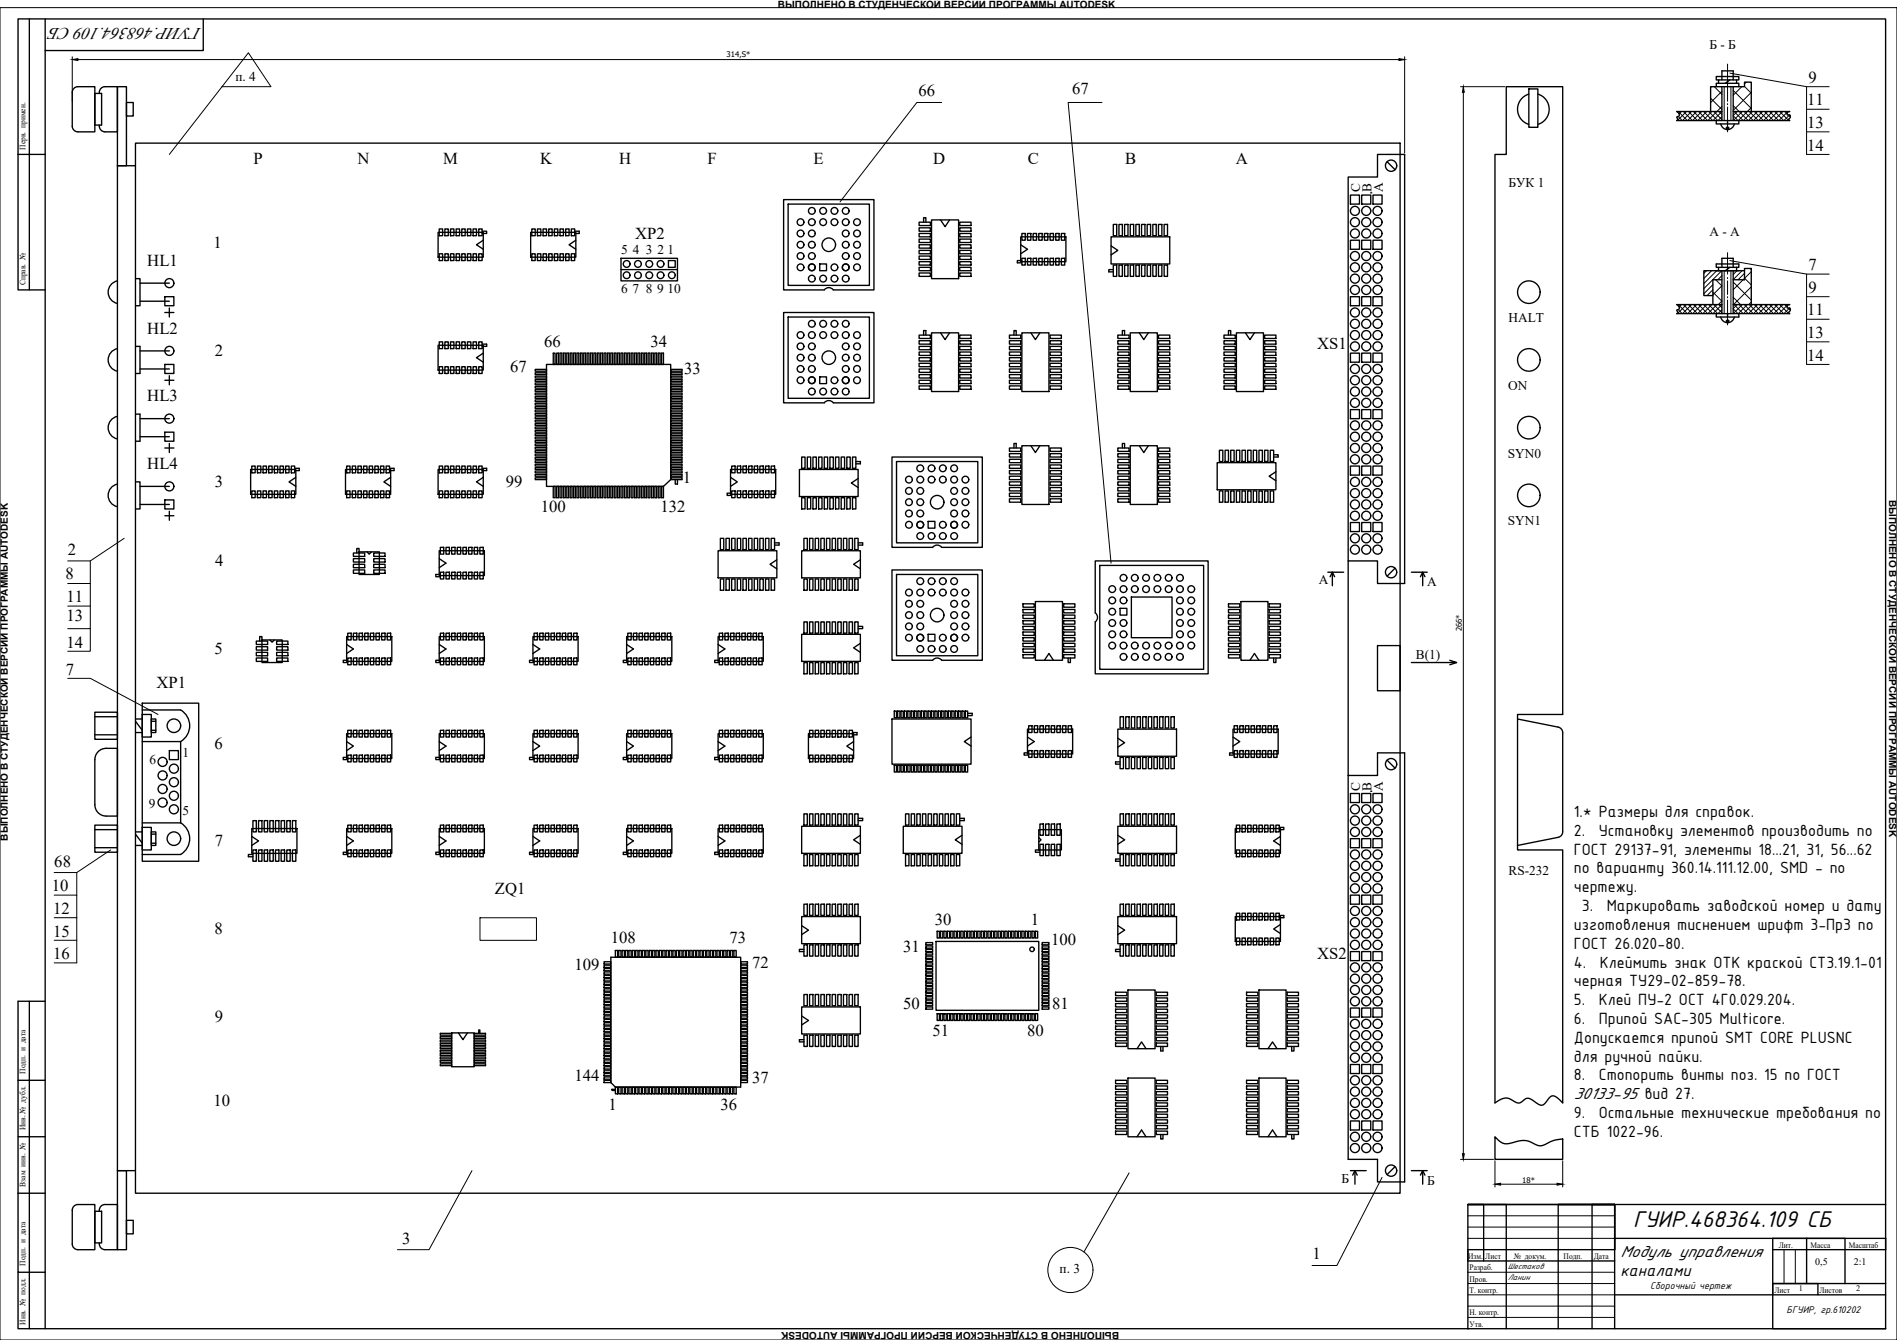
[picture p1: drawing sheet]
<svg xmlns="http://www.w3.org/2000/svg" width="841mm" height="594mm" viewBox="0 0 841 594" stroke-linecap="round" stroke-linejoin="round" font-family="sans-serif">
<defs><g id="words">
<text font-size="10.9" x="724" y="544">ГУИР.468364.109 СБ</text>
<g font-size="7.8">
<text x="697.8" y="362.2">1.* Размеры для справок.</text>
<text x="697.8" y="370.5">2.</text>
<text x="708.8" y="370.5">Установку элементов производить по</text>
<text x="697.8" y="378.9">ГОСТ 29137-91, элементы 18...21, 31, 56...62</text>
<text x="697.8" y="387.2">по варианту 360.14.111.12.00, SMD - по</text>
<text x="697.8" y="395.6">чертежу.</text>
<text x="701.3" y="403.9">3.</text>
<text x="712.3" y="403.9">Маркировать заводской номер и дату</text>
<text x="697.8" y="412.3">изготовления тиснением шрифт 3-Пр3 по</text>
<text x="697.8" y="420.6">ГОСТ 26.020-80.</text>
<text x="697.8" y="428.9">4.</text>
<text x="709.3" y="428.9">Клеймить знак ОТК краской СТ3.19.1-01</text>
<text x="697.8" y="437.3">черная ТУ29-02-859-78.</text>
<text x="697.8" y="445.6">5.</text>
<text x="708.8" y="445.6">Клей ПУ-2 ОСТ 4Г0.029.204.</text>
<text x="697.8" y="454">6.</text>
<text x="708.8" y="454">Припой SAC-305 Multicore.</text>
<text x="697.8" y="462.3">Допускается припой SMT CORE PLUSNC</text>
<text x="697.8" y="470.7">для ручной пайки.</text>
<text x="697.8" y="479">8.</text>
<text x="708.8" y="479">Стопорить винты поз. 15 по ГОСТ</text>
<text x="697.7" y="487.3">30133-95 вид 27.</text>
<text x="697.8" y="495.7">9.</text>
<text x="708.8" y="495.7">Остальные технические требования по</text>
<text x="697.8" y="504">СТБ 1022-96.</text>
<text x="718.4" y="557.3">Модуль управления</text>
<text x="718.4" y="565.6">каналами</text>
</g>
<g font-size="7.4">
<text x="89.1" y="12.4" transform="rotate(-180 89.1 12.4)">ГУИР.468364.109 СБ</text>
<text x="475.3" y="41.7">67</text>
<text x="801.7" y="36.7">9</text>
<text x="407.2" y="42.7">66</text>
<text x="801.2" y="46.7">11</text>
<text x="801.2" y="56.7">13</text>
<text x="801.2" y="66.7">14</text>
<text x="112.4" y="72.8">P</text>
<text x="158.5" y="72.8">N</text>
<text x="196.5" y="72.8">M</text>
<text x="239.5" y="72.8">K</text>
<text x="274.6" y="72.8">H</text>
<text x="313.6" y="72.8">F</text>
<text x="360.6" y="72.8">E</text>
<text x="413.7" y="72.8">D</text>
<text x="455.6" y="72.8">C</text>
<text x="498.8" y="72.8">B</text>
<text x="548" y="72.8">A</text>
<text x="281.6" y="105.8">XP2</text>
<text x="94.6" y="109.9">1</text>
<text x="65.3" y="117.9">HL1</text>
<text x="801.8" y="119.8">7</text>
<text x="801.7" y="129.8">9</text>
<text x="801.2" y="139.8">11</text>
<text x="65.3" y="147.9">HL2</text>
<text x="801.2" y="149.8">13</text>
<text x="241.3" y="153.9">66</text>
<text x="288.3" y="153.9">34</text>
<text x="584" y="154.9">XS1</text>
<text x="95.3" y="157.9">2</text>
<text x="801.2" y="159.8">14</text>
<text x="226.3" y="164.9">67</text>
<text x="303.4" y="165.9">33</text>
<text x="65.3" y="177.9">HL3</text>
<text x="65.3" y="208">HL4</text>
<text x="95.2" y="216">3</text>
<text x="224.3" y="215.9">99</text>
<text x="302.8" y="213.9">1</text>
<text x="239.7" y="227">100</text>
<text x="292.8" y="227">132</text>
<text x="30.1" y="246">2</text>
<text x="95.4" y="251">4</text>
<text x="29" y="256.7">8</text>
<text x="29.5" y="267">11</text>
<text x="29.5" y="275.4">13</text>
<text x="29.5" y="287.1">14</text>
<text x="95.1" y="290.1">5</text>
<text x="29.1" y="299.1">7</text>
<text x="69.4" y="305.1">XP1</text>
<text x="95.2" y="332.1">6</text>
<text x="95.2" y="375.2">7</text>
<text x="24.1" y="384.2">68</text>
<text x="23" y="394.8">10</text>
<text x="219.4" y="396.4">ZQ1</text>
<text x="23.5" y="405.2">12</text>
<text x="414.5" y="410.2">30</text>
<text x="457" y="410.2">1</text>
<text x="23.5" y="415.2">15</text>
<text x="95" y="414.2">8</text>
<text x="270.8" y="418.2">108</text>
<text x="323.4" y="418.2">73</text>
<text x="466" y="419.2">100</text>
<text x="23.5" y="425.2">16</text>
<text x="400.5" y="422.2">31</text>
<text x="584" y="425.2">XS2</text>
<text x="254.7" y="430.2">109</text>
<text x="333.4" y="429.2">72</text>
<text x="400.4" y="447.2">50</text>
<text x="466.4" y="447.2">81</text>
<text x="95.2" y="453.3">9</text>
<text x="413.4" y="459.2">51</text>
<text x="455.4" y="459.2">80</text>
<text x="254.7" y="479.2">144</text>
<text x="333.4" y="480.2">37</text>
<text x="94.6" y="490.3">10</text>
<text x="269.8" y="492.3">1</text>
<text x="319.4" y="492.3">36</text>
<text x="178.3" y="551.4">3</text>
<text x="581.9" y="558.3">1</text>
</g>
<g font-size="5.9">
<text x="757.9" y="21.7">Б - Б</text>
<text x="104.4" y="35.8">п. 4</text>
<text x="668.8" y="82.8">БУК 1</text>
<text x="603" y="85.3" transform="rotate(-90 603 85.3)">C</text>
<text x="608.1" y="85.2" transform="rotate(-90 608.1 85.2)">B</text>
<text x="613.1" y="85.2" transform="rotate(-90 613.1 85.2)">A</text>
<text x="757.9" y="104.8">А - А</text>
<text x="275.3" y="112.8">5</text>
<text x="280.5" y="112.8">4</text>
<text x="286.4" y="112.8">3</text>
<text x="291.5" y="112.8">2</text>
<text x="296" y="112.8">1</text>
<text x="275.4" y="129.8">6</text>
<text x="280.4" y="129.8">7</text>
<text x="286.3" y="129.8">8</text>
<text x="291.4" y="129.8">9</text>
<text x="296" y="129.8">10</text>
<text x="668.8" y="142.8">HALT</text>
<text x="668.7" y="172.9">ON</text>
<text x="668.5" y="202.9">SYN0</text>
<text x="668.5" y="232.9">SYN1</text>
<text x="584.7" y="259">А</text>
<text x="632.8" y="260">А</text>
<text x="627.7" y="292.1">В(1)</text>
<text x="80.9" y="335.5">1</text>
<text x="66.3" y="338.5">6</text>
<text x="603" y="350.6" transform="rotate(-90 603 350.6)">C</text>
<text x="608.1" y="350.5" transform="rotate(-90 608.1 350.5)">B</text>
<text x="613.1" y="350.5" transform="rotate(-90 613.1 350.5)">A</text>
<text x="65.9" y="358.1">9</text>
<text x="80.9" y="361.1">5</text>
<text x="668.8" y="388.1">RS-232</text>
<text x="594.7" y="524.3">Б</text>
<text x="632.7" y="525.3">Б</text>
<text x="469.8" y="564.4">п. 3</text>
</g>
<g font-size="4.7">
<text x="731.6" y="571.6">Сборочный чертеж</text>
<text x="792.1" y="582.1">БГУИР, гр.610202</text>
</g>
<g font-size="4.4">
<text x="344.9" y="3.6">ВЫПОЛНЕНО В СТУДЕНЧЕСКОЙ ВЕРСИИ ПРОГРАММЫ AUTODESK</text>
<text x="837.5" y="221.5" transform="rotate(90 837.5 221.5)">ВЫПОЛНЕНО В СТУДЕНЧЕСКОЙ ВЕРСИИ ПРОГРАММЫ AUTODESK</text>
<text x="3.5" y="372.7" transform="rotate(-90 3.5 372.7)">ВЫПОЛНЕНО В СТУДЕНЧЕСКОЙ ВЕРСИИ ПРОГРАММЫ AUTODESK</text>
<text x="804.8" y="561">0,5</text>
<text x="821.9" y="561">2:1</text>
<text x="496.1" y="590.6" transform="rotate(-180 496.1 590.6)">ВЫПОЛНЕНО В СТУДЕНЧЕСКОЙ ВЕРСИИ ПРОГРАММЫ AUTODESK</text>
</g>
<g font-size="3.9">
<text x="668.5" y="562.6">Шестаков</text>
<text x="668.5" y="567.6">Ланин</text>
</g>
<g font-size="3.7">
<text x="11.4" y="66.4" transform="rotate(-90 11.4 66.4)">Перв. примен.</text>
<text x="11.4" y="126.5" transform="rotate(-90 11.4 126.5)">Справ. №</text>
<text x="11.4" y="476.1" transform="rotate(-90 11.4 476.1)">Подп. и дата</text>
<text x="11.4" y="501.1" transform="rotate(-90 11.4 501.1)">Инв. № дубл.</text>
<text x="11.4" y="526.1" transform="rotate(-90 11.4 526.1)">Взам инв. №</text>
<text x="788.7" y="553.2">Лит.</text>
<text x="802.7" y="553.2">Масса</text>
<text x="819.7" y="553.2">Масштаб</text>
<text x="11.4" y="561.2" transform="rotate(-90 11.4 561.2)">Подп. и дата</text>
<text x="650.9" y="558.2">Изм.</text>
<text x="651.5" y="563.2">Разраб.</text>
<text x="658.5" y="558.2">Лист</text>
<text x="671.2" y="558.2">№ докум.</text>
<text x="693.2" y="558.2">Подп.</text>
<text x="706.6" y="558.2">Дата</text>
<text x="651.5" y="568.2">Пров.</text>
<text x="651.5" y="573.2">Т. контр.</text>
<text x="786.7" y="573.2">Лист</text>
<text x="797.5" y="572.6">1</text>
<text x="806.7" y="573.2">Листов</text>
<text x="822.9" y="572.6">2</text>
<text x="11.4" y="587.2" transform="rotate(-90 11.4 587.2)">Инв. № подл.</text>
<text x="651.5" y="583.2">Н. контр.</text>
<text x="651.5" y="588.2">Утв.</text>
</g>
<g font-size="3.4">
<text x="322.2" y="25.4">314,S*</text>
<text x="648.1" y="280" transform="rotate(-90 648.1 280)">266*</text>
<text x="674.9" y="524.4">18*</text>
</g>
</g></defs>
<g fill="none" stroke="#000" stroke-width=".44">
<path d="M0 3.4h841v590.7h-841zM32 25.2v19.6M34.5 26.4h585.7M98.4 38.4h21.7l-10-15-35 45.1M622.7 25.2v42.6M647.5 38.4h19.7M758.7 38.4l-.3 .3M760 38.4l3.4 3.4M764.4 38.4v15M765.9 28.4v16.5M766.9 32.4l34 6h10M767.4 38.4v15"/>
<path d="M772.2 38.4l-3.8 3.8M773.4 38.3l3 3M774.2 36.4l-.8 .8M800.9 38.4v30.1h10M417.5 45.4h-11l-34.1 44.1M488.6 45.4h-15l19 204.3M648.8 40.9v470.6M743.5 53.4h.1M744 51.6l1.8 1.8M744.1 49.4l4 4M745.4 49.4l-1 1.1M746.3 49.4l4 4"/>
<path d="M747.7 49.4l-4 4M748.6 49.4l4 4M749.9 49.4l-4 4M750.8 49.4l4 4M752.2 49.4l-4 4M753 49.4l4.1 4M754.4 49.4l-4 4M755.3 49.4l4 4M756.7 49.4l-4 4M757.5 49.4l4.1 4M758.4 43.5l5 5M758.9 49.4l-4 4"/>
<path d="M759.8 49.4l3.6 3.6M762 49.4l1.4 1.4M763.4 40.5l-5 5M763.4 47.2l-6.2 6.2M763.4 49.5l-4 3.9M763.4 51.7l-1.7 1.7M765.9 45.9v.5M765.9 47.4v11.1M768.4 46.8l6.6 6.6M768.4 40.1l8 8M768.4 51.3l2.1 2.1M768.8 49.4l4 4"/>
<path d="M770.2 49.4l-1.8 1.8M772.4 49.4l-4 4M773.3 49.4l4 4M775.5 49.4l4 4M776.4 41l-8 8M776.4 47.7l-5.7 5.7M776.9 49.4l-4 4M777.8 49.4l4 4M779.2 49.4l-4 4M780 49.4l4 4M781.4 49.4l-4 4M782.3 49.4l4 4"/>
<path d="M783.7 49.4l-4 4M784.5 49.4l4 4M785.9 49.4l-4 4M786.8 49.4l4 4M788.2 49.4l-4 4M789 49.4l4 4M790.4 49.4l-4 4M791.3 49.4l1 1.1M792.6 49.4l-4 4M792.8 51l.9 .9M793.3 53.3l-.2 .1M793.4 50.9l-2.5 2.5"/>
<path d="M800.9 48.4h10M800.9 58.5h10M765.9 112v9.5M766.9 115.5l34 6h10M775.9 119l.5 .6M743.5 139h.1M744 137.2l1.8 1.8M744.1 135l4 4M745.4 135l-1 1.1M746.3 135l4 4M747.7 135l-4 4M748.6 135l4 4"/>
<path d="M749.9 135l-4 4M750.8 135l4 4M752.2 135l-4 4M753 135l4.1 4M754.4 135l-4 4M755.3 135l4 4M756.6 120l-1.2 1.2M756.7 135l-4 4M757.5 135l4.1 4M758.8 120l-3.4 3.5M758.9 135l-4 4M759.4 129.5l4 4"/>
<path d="M759.4 126.2l-4 4M759.4 128.5l-2.6 2.5M759.8 135l3.6 3.6M760.6 124l2.8 2.8M761.1 120l-5.7 5.7M761.2 135l-4 4M762 135l1.4 1.4M763.3 120l-7.9 8M763.4 135.1l-4 3.9M763.4 137.3l-1.7 1.7M763.4 126.7l-4.3 4.3M763.4 133.4l-1.6 1.6"/>
<path d="M763.4 122.2l-1.8 1.8M764.4 120v19M765.9 123v.5M765.9 124.5v6M765.9 131.5v.5M765.9 133v11.1M767.4 120v19M768.4 136.9l2.1 2.1M768.4 131.8l3.3 3.2M768.4 125l8 8.1M768.8 135l4 4M770.1 120l-1.7 1.7"/>
<path d="M770.2 135l-1.8 1.8M771 135l4 4M772.3 120l-3.9 3.9M772.4 135l-4 4M773.3 135l4 4M773.4 123.3l3 3M773.4 121.2l-2.8 2.8M774.7 135l-4 4M775.5 135l4 4M776.4 120.4l-8 8M776.4 127.2l-7.8 7.8M776.4 133.9l-1.1 1.1"/>
<path d="M776.9 135l-4 4M777.8 135l4 4M779.2 135l-4 4M780 135l4 4M781.4 135l-4 4M782.3 135l4 4M783.7 135l-4 4M784.5 135l4 4M785.9 135l-4 4M786.8 135l4 4M788.2 135l-4 4M789 135l4 4"/>
<path d="M790.4 135l-4 4M791.3 135l1 1.1M792.6 135l-4 4M792.8 136.6l.9 .9M793.3 138.9l-.2 .1M793.4 136.5l-2.5 2.5M800.9 121.5v40.1h10M800.9 131.5h10M800.9 151.6h10M800.9 141.5h10M55.1 238.7l-15.1 10h-10M40 248.7v10h-10"/>
<path d="M40 258.7v10h-10M40 268.7v10h-10M40 278.7v10h-10M30 300.7h10l30.1 16.1M49.1 376.8l-15.1 10h-10M24 396.8h10v10.1M34 386.8v10M24 416.9h10M24 406.9h10M34 406.9v20h-10M212.8 406.9h25v10h-25zM209.2 519l-19 35h-14"/>
<path d="M500.6 520l-20 35M647.5 514h14.7M662.8 514.6v11.6M692.8 514.6v11.6M612.7 522l-20 39h-11M650.8 539h65M665.3 525h25M650.8 544h65M650.8 549h65M790.9 554v15M795.9 554v15M650.8 579.1h65"/>
<path d="M650.8 574.1h65M650.8 569h65M650.8 564h65M650.8 584.1h65"/>
<circle cx="474.6" cy="563" r="10"/>
</g>
<g fill="none" stroke="#000" stroke-width=".6">
<path d="M13 8.4v120.1M20 8.4h-12v60.1M20 8.4h816v580.7h-816zM90.1 8.4v14h-70.1M32.6 39.4l1.4-.9 8-.1v20.1l-8-.1-1-.5-.7-.9-.3-1.1v-15zM52.1 38.4h4v35.1h-4zM667.8 38.4h25v278.4h-20v60h20v112.2a6.3 6.3 0 0 0-4.7-3.2l-.9 .6a8 8 0 0 1-3.7 3.6 12.3 12.3 0 0 1-5-2.8l-1.7-.2-2 1.4a3.1 3.1 0 0 1-4.3-.6 5.1 5.1 0 0 0-6.7 .5l-1 .7v-420.5h5zM677.8 39.4h4v17h-4zM760.9 38.4v-1.5h10v1.5M761.9 36.9v-1.5h8v1.5M761.9 35.4h-1v-1.5h10v1.5h-1M763.4 35.4v-4h5v4"/>
<path d="M763.4 38.4v15M766.9 35.4l-2 1.5M768.4 38.4v15M42 41.4h3v14h-3zM44 41.4a2.56 2.56 0 0 1 2.5-3h5.6v20.1l-5.5-.1a2.57 2.57 0 0 1-2.6-3M56.1 45.4h3v6h-3zM677.8 41.7a7 7 0 0 0-5 6.7 7 7 0 0 0 5 6.8M681.8 41.7a7 7 0 0 1 5 6.7 7 7 0 0 1-5 6.8M758.4 49.4v-11h15v-2h3v13M760.9 53.4v1.5h10v-1.5M762.9 54.9a3.1 3.1 0 0 0 3 2.5 3.1 3.1 0 0 0 3-2.5M763.4 49.4h-20a1.27 1.27 0 0 1 1 .9 1.27 1.27 0 0 1-.3 1.3l-.7 .3a.85 .85 0 0 1 0 1.5h50l-.4-.5a1.03 1.03 0 0 0 .9-1.3 1.03 1.03 0 0 0-1.5-.7l.1-1 .9-.5h-25"/>
<path d="M765.4 57.4v-1h1v1M765.9 53.4v1.5M8 68.5v60h12M8 68.5h12M60.1 63.5h560.6v465.5h-560.6zM60.1 73.5h-8v445.5h8M597.7 78.5h13v-10h12v190.2h-12v-10h-13zM615 71.7l3.5 3.5M347.4 88.5h40.1v40h-18.1a2.49 2.49 0 0 0-4 0h-18zM349.4 90.5h36v36h-36zM407.5 98.5h5v1.5h-5zM409.5 98.5v-2h1v2"/>
<path d="M413 97.5h12v26h-12zM417 97.5l2 3 2-3M425.5 98.5h5v1.5h-5zM493.6 99.5h1.5v5h-1.5zM496.1 99.5h1.5v5h-1.5zM498.6 99.5h1.5v5h-1.5zM501.1 99.5h1.5v5h-1.5zM503.6 99.5h1.5v5h-1.5zM506.1 99.5h1.5v5h-1.5zM508.6 99.5h1.5v5h-1.5zM511.1 99.5h1.5v5h-1.5zM513.6 99.5h1.5v5h-1.5z"/>
<path d="M516.1 99.5h1.5v5h-1.5zM598.7 86.5h4v4h-4zM603.7 86.5h4v4h-4zM608.7 86.5h4v4h-4zM194.2 103h20v11h-20zM194.7 112.5h1.5v3h-1.5zM194.7 101.5h1.5v3h-1.5zM197.2 112.5h1.5v3h-1.5zM197.2 101.5h1.5v3h-1.5zM199.7 112.5h1.5v3h-1.5zM199.7 101.5h1.5v3h-1.5zM202.2 112.5h1.5v3h-1.5z"/>
<path d="M202.2 101.5h1.5v3h-1.5zM204.7 112.5h1.5v3h-1.5zM204.7 101.5h1.5v3h-1.5zM207.2 112.5h1.5v3h-1.5zM207.2 101.5h1.5v3h-1.5zM209.7 112.5h1.5v3h-1.5zM209.7 101.5h1.5v3h-1.5zM212.2 101.5h1.6v3h-1.6zM212.2 112.5h1.6v3h-1.6zM213.8 102.5h2v1h-2M214.2 106.5l-3 2 3 2M235.3 103h20v11h-20z"/>
<path d="M235.8 112.5h1.5v3h-1.5zM235.8 101.5h1.5v3h-1.5zM238.3 112.5h1.5v3h-1.5zM238.3 101.5h1.5v3h-1.5zM240.8 112.5h1.5v3h-1.5zM240.8 101.5h1.5v3h-1.5zM243.3 112.5h1.5v3h-1.5zM243.3 101.5h1.5v3h-1.5zM245.8 101.5h1.5v3h-1.5zM245.8 112.5h1.5v3h-1.5zM248.3 112.5h1.5v3h-1.5zM248.3 101.5h1.5v3h-1.5z"/>
<path d="M250.8 112.5h1.5v3h-1.5zM250.8 101.5h1.5v3h-1.5zM253.3 112.5h1.5v3h-1.5zM253.3 101.5h1.5v3h-1.5zM254.8 102.5h2v1h-2M255.3 106.5l-3 2 3 2M275.3 114.5h25v10h-25zM275.3 119.5h25M296.3 115.5h3v3h-3zM363.4 117h3v3h-3zM407.5 116h5v1.5h-5zM407.5 118.5h5v1.5h-5z"/>
<path d="M407.5 113.5h5v1.5h-5zM407.5 111h5v1.5h-5zM407.5 106h5v1.5h-5zM407.5 108.5h5v1.5h-5zM407.5 101h5v1.5h-5zM407.5 103.5h5v1.5h-5zM425.5 106h5v1.5h-5zM425.5 108.5h5v1.5h-5zM425.5 113.5h5v1.5h-5zM425.5 111h5v1.5h-5zM425.5 118.5h5v1.5h-5zM425.5 116h5v1.5h-5z"/>
<path d="M425.5 101h5v1.5h-5zM425.5 103.5h5v1.5h-5zM452.5 105h20.1v11h-20.1zM452.5 108.5l3 2-3 2M453 115.5h-2v1h2M453 114.5h1.5v3h-1.5zM453 103.5h1.5v3h-1.5zM455.5 114.5h1.5v3h-1.5zM455.5 103.5h1.5v3h-1.5zM458 114.5h1.5v3h-1.5zM458 103.5h1.5v3h-1.5zM460.5 114.5h1.5v3h-1.5z"/>
<path d="M460.5 103.5h1.5v3h-1.5zM463 114.5h1.5v3h-1.5zM463 103.5h1.5v3h-1.5zM465.5 114.5h1.5v3h-1.5zM465.5 103.5h1.5v3h-1.5zM468 114.5h1.6v3h-1.6zM468 103.5h1.6v3h-1.6zM470.5 114.5h1.5v3h-1.5zM470.5 103.5h1.5v3h-1.5zM492.6 105h26v12h-26zM492.6 109l3 2-3 2M493.6 117.5h1.5v5h-1.5z"/>
<path d="M493.6 119.5h-2v1h2M496.1 117.5h1.5v5h-1.5zM498.6 117.5h1.5v5h-1.5zM501.1 117.5h1.5v5h-1.5zM503.6 117.5h1.5v5h-1.5zM506.1 117.5h1.5v5h-1.5zM508.6 117.5h1.5v5h-1.5zM511.1 117.5h1.5v5h-1.5zM513.6 117.5h1.5v5h-1.5zM516.1 117.5h1.5v5h-1.5zM598.7 106.5h4v4h-4zM603.7 106.5h4v4h-4z"/>
<path d="M608.7 106.5h4v4h-4zM761.9 118.5h8M763.4 118.5v-4h5v4M766.9 118.5l-2 1.5M769.9 118.5h1v-1.5h-10v1.5h1v1.5M769.9 118.5v1.5M52.1 124.5a5.1 5.1 0 0 0-4.1 5 5.1 5.1 0 0 0 4.1 5M60.1 123.5h2v12h-2M62.1 125.5h13M62.1 133.5h13M73.1 131.5h4v4h-4zM73.1 138.5h4"/>
<path d="M75.1 136.5v4.1M347.4 138.5h40.1v40.1h-18.1a2.49 2.49 0 0 0-4 0h-18zM407.5 121h5v1.5h-5zM425.5 121h5v1.5h-5zM598.7 131.5h4v4h-4zM603.7 131.5h4v4h-4zM608.7 131.5h4v4h-4zM760.9 139v1.6h10v-1.6M760.9 120h10M763.4 135h-20a1.28 1.28 0 0 1 1 .9 1.28 1.28 0 0 1-.3 1.3l-.7 .3a.85 .85 0 0 1 0 1.5h50l-.4-.5a1.02 1.02 0 0 0 .8-1.3 1.02 1.02 0 0 0-1.4-.7l.1-1 .9-.5h-25M763.4 120v19M763.4 124h-4v11"/>
<path d="M765.9 139v1.6M768.4 124h5v-5h3v16M768.4 120v19M773.4 120h-18v11h4M52.1 154.6a5.1 5.1 0 0 0-4.1 5 5.1 5.1 0 0 0 4.1 5M60.1 153.6h2v12h-2M62.1 155.6h13M194.2 153.1h20v11h-20zM194.7 151.6h1.5v3h-1.5zM197.2 151.6h1.5v3h-1.5zM199.7 151.6h1.5v3h-1.5zM202.2 151.6h1.5v3h-1.5z"/>
<path d="M204.7 151.6h1.5v3h-1.5zM207.2 151.6h1.5v3h-1.5zM209.7 151.6h1.5v3h-1.5zM212.2 151.6h1.6v3h-1.6zM213.8 152.6h2v1h-2M214.2 156.6l-3 2 3 2M245.3 156.6h.8v5h-.8zM246.8 156.6h.8v5h-.8zM248.3 156.6h.8v5h-.8zM249.8 156.6h.8v5h-.8zM251.3 156.6h.8v5h-.8zM252.8 156.6h.8v5h-.8z"/>
<path d="M254.3 156.6h.8v5h-.8zM255.8 156.6h.8v5h-.8zM257.3 156.6h.8v5h-.8zM258.8 156.6h.8v5h-.8zM260.3 156.6h.8v5h-.8zM261.8 156.6h.8v5h-.8zM263.3 156.6h.8v5h-.8zM264.8 156.6h.8v5h-.8zM266.3 156.6h.8v5h-.8zM267.8 156.6h.8v5h-.8zM269.3 156.6h.8v5h-.8zM270.8 156.6h.8v5h-.8z"/>
<path d="M272.3 156.6h.8v5h-.8zM273.8 156.6h.8v5h-.8zM275.3 156.6h.8v5h-.8zM276.8 156.6h.8v5h-.8zM278.3 156.6h.8v5h-.8zM279.8 156.6h.8v5h-.8zM281.3 156.6h.8v5h-.8zM282.8 156.6h.8v5h-.8zM284.3 156.6h.8v5h-.8zM285.8 156.6h.8v5h-.8zM287.3 156.6h.8v5h-.8zM288.8 156.6h.8v5h-.8z"/>
<path d="M290.3 156.6h.8v5h-.8zM291.8 156.6h.8v5h-.8zM293.3 156.6h.8v5h-.8zM349.4 140.6h36v36h-36zM407.5 151.1h5v1.5h-5zM407.5 156.1h5v1.5h-5zM407.5 158.6h5v1.5h-5zM407.5 153.6h5v1.5h-5zM407.5 148.6h5v1.5h-5zM409.5 148.6v-2h1v2M413 147.6h12v26h-12zM417 147.6l2 3 2-3"/>
<path d="M425.5 151.1h5v1.5h-5zM425.5 153.6h5v1.5h-5zM425.5 158.6h5v1.5h-5zM425.5 156.1h5v1.5h-5zM425.5 148.6h5v1.5h-5zM447.5 158.6h5v1.5h-5zM447.5 156.1h5v1.5h-5zM447.5 148.6h5v1.5h-5zM447.5 153.6h5v1.5h-5zM447.5 151.1h5v1.5h-5zM449.5 148.6v-2h1v2M453 147.6h12v26h-12z"/>
<path d="M457 147.6l2 3 2-3M465.5 158.6h5v1.5h-5zM465.5 156.1h5v1.5h-5zM465.5 148.6h5v1.5h-5zM465.5 153.6h5v1.5h-5zM465.5 151.1h5v1.5h-5zM495.6 151.1h5v1.5h-5zM495.6 156.1h5v1.5h-5zM495.6 158.6h5v1.5h-5zM495.6 153.6h5v1.5h-5zM495.6 148.6h5v1.5h-5zM497.6 148.6v-2h1v2"/>
<path d="M501.1 147.6h12v26h-12zM505.1 147.6l2 3 2-3M513.6 151.1h5v1.5h-5zM513.6 156.1h5v1.5h-5zM513.6 158.6h5v1.5h-5zM513.6 153.6h5v1.5h-5zM513.6 148.6h5v1.5h-5zM542.6 158.6h5v1.5h-5zM542.6 156.1h5v1.5h-5zM542.6 148.6h5v1.5h-5zM542.6 153.6h5v1.5h-5zM542.6 151.1h5v1.5h-5z"/>
<path d="M544.6 148.6v-2h1v2M548.1 147.6h12.1v26h-12.1zM552.1 147.6l2.1 3 2-3M560.7 158.6h5v1.5h-5zM560.7 156.1h5v1.5h-5zM560.7 148.6h5v1.5h-5zM560.7 153.6h5v1.5h-5zM560.7 151.1h5v1.5h-5zM598.7 156.6h4v4h-4zM603.7 156.6h4v4h-4zM608.7 156.6h4v4h-4zM762.9 140.5a3.1 3.1 0 0 0 3 2.5 3.1 3.1 0 0 0 3-2.5"/>
<path d="M765.4 143v-.9h1v.9M62.1 163.6h13M73.1 161.6h4v4h-4zM73.1 168.6h4M75.1 166.6v4M194.7 162.6h1.5v3h-1.5zM197.2 162.6h1.5v3h-1.5zM199.7 162.6h1.5v3h-1.5zM202.2 162.6h1.5v3h-1.5zM204.7 162.6h1.5v3h-1.5zM207.2 162.6h1.5v3h-1.5zM209.7 162.6h1.5v3h-1.5z"/>
<path d="M212.2 162.6h1.6v3h-1.6zM237.3 178.8h5v.8h-5zM237.3 177.3h5v.8h-5zM237.3 175.8h5v.8h-5zM237.3 174.3h5v.8h-5zM237.3 172.8h5v.8h-5zM237.3 171.3h5v.8h-5zM237.3 169.8h5v.8h-5zM237.3 168.3h5v.8h-5zM237.3 166.8h5v.8h-5zM237.3 165.3h5v.8h-5zM237.3 163.8h5v.8h-5z"/>
<path d="M242.3 161.6h55v51l-3.2 3h-51.8zM297.3 178.8h5.1v.8h-5.1zM297.3 177.3h5.1v.8h-5.1zM297.3 175.8h5.1v.8h-5.1zM297.3 174.3h5.1v.8h-5.1zM297.3 172.8h5.1v.8h-5.1zM297.3 171.3h5.1v.8h-5.1zM297.3 169.8h5.1v.8h-5.1zM297.3 168.3h5.1v.8h-5.1zM297.3 166.8h5.1v.8h-5.1zM297.3 165.3h5.1v.8h-5.1zM297.3 163.8h5.1v.8h-5.1z"/>
<path d="M363.4 167.1h3v3h-3zM407.5 168.6h5v1.5h-5zM407.5 171.1h5v1.5h-5zM407.5 166.1h5v1.5h-5zM407.5 163.6h5v1.5h-5zM407.5 161.1h5v1.5h-5zM425.5 161.1h5v1.5h-5zM425.5 166.1h5v1.5h-5zM425.5 163.6h5v1.5h-5zM425.5 171.1h5v1.5h-5zM425.5 168.6h5v1.5h-5zM447.5 166.1h5v1.5h-5z"/>
<path d="M447.5 171.1h5v1.5h-5zM447.5 168.6h5v1.5h-5zM447.5 161.1h5v1.5h-5zM447.5 163.6h5v1.5h-5zM465.5 166.1h5v1.5h-5zM465.5 171.1h5v1.5h-5zM465.5 168.6h5v1.5h-5zM465.5 161.1h5v1.5h-5zM465.5 163.6h5v1.5h-5zM495.6 168.6h5v1.5h-5zM495.6 171.1h5v1.5h-5zM495.6 163.6h5v1.5h-5z"/>
<path d="M495.6 166.1h5v1.5h-5zM495.6 161.1h5v1.5h-5zM513.6 168.6h5v1.5h-5zM513.6 171.1h5v1.5h-5zM513.6 163.6h5v1.5h-5zM513.6 166.1h5v1.5h-5zM513.6 161.1h5v1.5h-5zM542.6 166.1h5v1.5h-5zM542.6 171.1h5v1.5h-5zM542.6 168.6h5v1.5h-5zM542.6 161.1h5v1.5h-5zM542.6 163.6h5v1.5h-5z"/>
<path d="M560.7 166.1h5v1.5h-5zM560.7 171.1h5v1.5h-5zM560.7 168.6h5v1.5h-5zM560.7 161.1h5v1.5h-5zM560.7 163.6h5v1.5h-5zM52.1 184.6a5.1 5.1 0 0 0-4.1 5 5.1 5.1 0 0 0 4.1 5M60.1 183.6h2v12h-2M62.1 185.6h13M62.1 193.6h13M73.1 191.6h4v4h-4zM73.1 198.6h4M75.1 196.6v4"/>
<path d="M237.3 199.8h5v.8h-5zM237.3 198.3h5v.8h-5zM237.3 196.8h5v.8h-5zM237.3 195.3h5v.8h-5zM237.3 193.8h5v.8h-5zM237.3 192.3h5v.8h-5zM237.3 190.8h5v.8h-5zM237.3 189.3h5v.8h-5zM237.3 187.8h5v.8h-5zM237.3 186.3h5v.8h-5zM237.3 184.8h5v.8h-5zM237.3 183.3h5v.8h-5z"/>
<path d="M237.3 181.8h5v.8h-5zM237.3 180.3h5v.8h-5zM297.3 199.8h5.1v.8h-5.1zM297.3 198.3h5.1v.8h-5.1zM297.3 196.8h5.1v.8h-5.1zM297.3 195.3h5.1v.8h-5.1zM297.3 193.8h5.1v.8h-5.1zM297.3 192.3h5.1v.8h-5.1zM297.3 190.8h5.1v.8h-5.1zM297.3 189.3h5.1v.8h-5.1zM297.3 187.8h5.1v.8h-5.1zM297.3 186.3h5.1v.8h-5.1z"/>
<path d="M297.3 184.8h5.1v.8h-5.1zM297.3 183.3h5.1v.8h-5.1zM297.3 181.8h5.1v.8h-5.1zM297.3 180.3h5.1v.8h-5.1zM447.5 198.6h5v1.5h-5zM449.5 198.6v-2h1v2M453 197.6h12v26.1h-12zM457 197.6l2 3 2-3M465.5 198.6h5v1.5h-5zM495.6 198.6h5v1.5h-5zM497.6 198.6v-2h1v2M501.1 197.6h12v26.1h-12z"/>
<path d="M505.1 197.6l2 3 2-3M513.6 198.6h5v1.5h-5zM540.6 199.6h1.5v5h-1.5zM543.1 199.6h1.5v5h-1.5zM545.6 199.6h1.5v5h-1.5zM548.1 199.6h1.5v5h-1.5zM550.6 199.6h1.5v5h-1.5zM553.1 199.6h1.6v5h-1.6zM555.6 199.6h1.5v5h-1.5zM558.2 199.6h1.5v5h-1.5zM560.7 199.6h1.5v5h-1.5zM563.2 199.6h1.5v5h-1.5z"/>
<path d="M598.7 181.6h4v4h-4zM603.7 181.6h4v4h-4zM608.7 181.6h4v4h-4zM52.1 214.6a5.1 5.1 0 0 0-4.1 5 5.1 5.1 0 0 0 4.1 5M60.1 213.6h2v12.1h-2M62.1 215.6h13M111.1 208.1h20v11h-20zM111.6 217.6h1.5v3h-1.5zM111.6 206.6h1.5v3h-1.5zM114.1 217.6h1.5v3h-1.5zM114.1 206.6h1.5v3h-1.5zM116.6 217.6h1.5v3h-1.5z"/>
<path d="M116.6 206.6h1.5v3h-1.5zM119.1 217.6h1.5v3h-1.5zM119.1 206.6h1.5v3h-1.5zM121.6 217.6h1.5v3h-1.5zM121.6 206.6h1.5v3h-1.5zM124.1 217.6h1.5v3h-1.5zM124.1 206.6h1.5v3h-1.5zM126.6 217.6h1.5v3h-1.5zM126.6 206.6h1.5v3h-1.5zM129.1 217.6h1.6v3h-1.6zM129.1 206.6h1.6v3h-1.6zM130.7 207.6h2v1h-2"/>
<path d="M131.1 211.6l-3 2 3 2M153.2 208.1h20v11h-20zM153.7 217.6h1.5v3h-1.5zM153.7 206.6h1.5v3h-1.5zM156.2 217.6h1.5v3h-1.5zM156.2 206.6h1.5v3h-1.5zM158.7 217.6h1.5v3h-1.5zM158.7 206.6h1.5v3h-1.5zM161.2 217.6h1.5v3h-1.5zM161.2 206.6h1.5v3h-1.5zM163.7 206.6h1.5v3h-1.5zM163.7 217.6h1.5v3h-1.5z"/>
<path d="M166.2 217.6h1.5v3h-1.5zM166.2 206.6h1.5v3h-1.5zM168.7 217.6h1.5v3h-1.5zM168.7 206.6h1.5v3h-1.5zM171.2 217.6h1.5v3h-1.5zM171.2 206.6h1.5v3h-1.5zM172.7 207.6h2v1h-2M173.2 211.6l-3 2 3 2M194.2 208.1h20v11h-20zM194.7 217.6h1.5v3h-1.5zM194.7 206.6h1.5v3h-1.5zM197.2 217.6h1.5v3h-1.5z"/>
<path d="M197.2 206.6h1.5v3h-1.5zM199.7 217.6h1.5v3h-1.5zM199.7 206.6h1.5v3h-1.5zM202.2 217.6h1.5v3h-1.5zM202.2 206.6h1.5v3h-1.5zM204.7 217.6h1.5v3h-1.5zM204.7 206.6h1.5v3h-1.5zM207.2 217.6h1.5v3h-1.5zM207.2 206.6h1.5v3h-1.5zM209.7 217.6h1.5v3h-1.5zM209.7 206.6h1.5v3h-1.5zM212.2 217.6h1.6v3h-1.6z"/>
<path d="M212.2 206.6h1.6v3h-1.6zM213.8 207.6h2v1h-2M214.2 211.6l-3 2 3 2M237.3 211.8h5v.8h-5zM237.3 210.3h5v.8h-5zM237.3 208.8h5v.8h-5zM237.3 207.3h5v.8h-5zM237.3 205.8h5v.8h-5zM237.3 204.3h5v.8h-5zM237.3 202.8h5v.8h-5zM237.3 201.3h5v.8h-5zM245.3 215.6h.8v5h-.8z"/>
<path d="M246.8 215.6h.8v5h-.8zM248.3 215.6h.8v5h-.8zM249.8 215.6h.8v5h-.8zM251.3 215.6h.8v5h-.8zM252.8 215.6h.8v5h-.8zM254.3 215.6h.8v5h-.8zM255.8 215.6h.8v5h-.8zM257.3 215.6h.8v5h-.8zM258.8 215.6h.8v5h-.8zM260.3 215.6h.8v5h-.8zM261.8 215.6h.8v5h-.8zM263.3 215.6h.8v5h-.8z"/>
<path d="M264.8 215.6h.8v5h-.8zM266.3 215.6h.8v5h-.8zM267.8 215.6h.8v5h-.8zM269.3 215.6h.8v5h-.8zM270.8 215.6h.8v5h-.8zM272.3 215.6h.8v5h-.8zM273.8 215.6h.8v5h-.8zM275.3 215.6h.8v5h-.8zM276.8 215.6h.8v5h-.8zM278.3 215.6h.8v5h-.8zM279.8 215.6h.8v5h-.8zM281.3 215.6h.8v5h-.8z"/>
<path d="M282.8 215.6h.8v5h-.8zM284.3 215.6h.8v5h-.8zM285.8 215.6h.8v5h-.8zM287.3 215.6h.8v5h-.8zM288.8 215.6h.8v5h-.8zM290.3 215.6h.8v5h-.8zM291.8 215.6h.8v5h-.8zM293.3 215.6h.8v5h-.8zM297.3 211.8h5.1v.8h-5.1zM297.3 210.3h5.1v.8h-5.1zM297.3 208.8h5.1v.8h-5.1zM297.3 207.3h5.1v.8h-5.1z"/>
<path d="M297.3 205.8h5.1v.8h-5.1zM297.3 204.3h5.1v.8h-5.1zM297.3 202.8h5.1v.8h-5.1zM297.3 201.3h5.1v.8h-5.1zM299.3 212.6v2h1v-2M323.9 208.1h20v11h-20zM323.9 211.6l3 2-3 2M324.4 218.6h-2v1h2M324.4 217.6h1.5v3h-1.5zM324.4 206.6h1.5v3h-1.5zM326.9 217.6h1.5v3h-1.5zM326.9 206.6h1.5v3h-1.5z"/>
<path d="M329.4 217.6h1.5v3h-1.5zM329.4 206.6h1.5v3h-1.5zM331.9 217.6h1.5v3h-1.5zM331.9 206.6h1.5v3h-1.5zM334.4 206.6h1.5v3h-1.5zM334.4 217.6h1.5v3h-1.5zM336.9 217.6h1.5v3h-1.5zM336.9 206.6h1.5v3h-1.5zM339.4 217.6h1.5v3h-1.5zM339.4 206.6h1.5v3h-1.5zM341.9 217.6h1.5v3h-1.5zM341.9 206.6h1.5v3h-1.5z"/>
<path d="M354.4 208.1h26v12h-26zM355.4 202.6h1.5v5h-1.5zM357.9 202.6h1.5v5h-1.5zM360.4 202.6h1.5v5h-1.5zM362.9 202.6h1.5v5h-1.5zM365.4 202.6h1.5v5h-1.5zM367.9 202.6h1.5v5h-1.5zM370.4 202.6h1.5v5h-1.5zM372.9 202.6h1.5v5h-1.5zM375.4 202.6h1.5v5h-1.5zM377.9 202.6h1.5v5h-1.5zM379.4 204.6h2v1h-2"/>
<path d="M380.4 212.1l-3 2 3 2M395.5 202.6h40v40.1h-18a2.5 2.5 0 0 0-4 0h-18zM397.5 204.6h36v36.1h-36zM447.5 201.1h5v1.5h-5zM447.5 218.6h5v1.5h-5zM447.5 213.6h5v1.5h-5zM447.5 216.1h5v1.5h-5zM447.5 206.1h5v1.5h-5zM447.5 211.1h5v1.5h-5zM447.5 208.6h5v1.5h-5zM447.5 203.6h5v1.5h-5zM465.5 201.1h5v1.5h-5z"/>
<path d="M465.5 218.6h5v1.5h-5zM465.5 213.6h5v1.5h-5zM465.5 216.1h5v1.5h-5zM465.5 206.1h5v1.5h-5zM465.5 208.6h5v1.5h-5zM465.5 211.1h5v1.5h-5zM465.5 203.6h5v1.5h-5zM495.6 206.1h5v1.5h-5zM495.6 203.6h5v1.5h-5zM495.6 201.1h5v1.5h-5zM495.6 208.6h5v1.5h-5zM495.6 216.1h5v1.5h-5z"/>
<path d="M495.6 213.6h5v1.5h-5zM495.6 211.1h5v1.5h-5zM495.6 218.6h5v1.5h-5zM513.6 206.1h5v1.5h-5zM513.6 203.6h5v1.5h-5zM513.6 201.1h5v1.5h-5zM513.6 216.1h5v1.5h-5zM513.6 213.6h5v1.5h-5zM513.6 211.1h5v1.5h-5zM513.6 208.6h5v1.5h-5zM513.6 218.6h5v1.5h-5zM539.6 205.1h26.1v12h-26.1z"/>
<path d="M540.6 217.6h1.5v5h-1.5zM543.1 217.6h1.5v5h-1.5zM545.6 217.6h1.5v5h-1.5zM548.1 217.6h1.5v5h-1.5zM550.6 217.6h1.5v5h-1.5zM553.1 217.6h1.6v5h-1.6zM555.6 217.6h1.5v5h-1.5zM558.2 217.6h1.5v5h-1.5zM560.7 217.6h1.5v5h-1.5zM563.2 217.6h1.5v5h-1.5zM564.7 201.6h2v1h-2M565.7 209.1l-3 2 3 2"/>
<path d="M598.7 206.6h4v4h-4zM603.7 206.6h4v4h-4zM608.7 206.6h4v4h-4zM62.1 223.7h13M73.1 221.6h4v4.1h-4zM73.1 228.7h4M75.1 226.6v4.1M319.4 238.7h1.5v5h-1.5zM321.9 238.7h1.5v5h-1.5zM324.4 238.7h1.5v5h-1.5zM326.9 238.7h1.5v5h-1.5zM329.4 238.7h1.5v5h-1.5z"/>
<path d="M331.9 238.7h1.5v5h-1.5zM334.4 238.7h1.5v5h-1.5zM336.9 238.7h1.5v5h-1.5zM339.4 238.7h1.5v5h-1.5zM341.9 238.7h1.5v5h-1.5zM355.4 220.6h1.5v5.1h-1.5zM356.4 238.7h1.5v5h-1.5zM357.9 220.6h1.5v5.1h-1.5zM358.9 238.7h1.5v5h-1.5zM360.4 220.6h1.5v5.1h-1.5zM361.4 238.7h1.5v5h-1.5zM362.9 220.6h1.5v5.1h-1.5z"/>
<path d="M363.9 238.7h1.5v5h-1.5zM365.4 220.6h1.5v5.1h-1.5zM366.4 238.7h1.5v5h-1.5zM367.9 220.6h1.5v5.1h-1.5zM368.9 238.7h1.5v5h-1.5zM370.4 220.6h1.5v5.1h-1.5zM371.4 238.7h1.5v5h-1.5zM372.9 220.6h1.5v5.1h-1.5zM373.9 238.7h1.5v5h-1.5zM375.4 220.6h1.5v5.1h-1.5zM376.4 238.7h1.5v5h-1.5zM377.9 220.6h1.5v5.1h-1.5z"/>
<path d="M378.9 238.7h1.5v5h-1.5zM411.5 231.2h3v3h-3zM447.5 221.1h5v1.5h-5zM465.5 221.1h5v1.5h-5zM495.6 221.1h5v1.5h-5zM513.6 221.1h5v1.5h-5zM598.7 231.7h4v4h-4zM603.7 231.7h4v4h-4zM608.7 231.7h4v4h-4zM156.7 245.2h5v1.5h-5zM156.7 252.7h5v1.5h-5zM156.7 250.2h5v1.5h-5z"/>
<path d="M156.7 247.7h5v1.5h-5zM158.2 245.2v-2h1v2M159.2 244.7h9v10h-9zM162.7 244.7l1 1 1-1M165.7 252.7h5v1.5h-5zM165.7 247.7h5v1.5h-5zM165.7 250.2h5v1.5h-5zM165.7 245.2h5v1.5h-5zM194.7 244.2h20v11h-20zM194.7 247.7l3 2-3 2M195.2 253.7h1.5v3h-1.5zM195.2 242.7h1.5v3h-1.5z"/>
<path d="M195.2 254.7h-2v1h2M197.7 253.7h1.5v3h-1.5zM197.7 242.7h1.5v3h-1.5zM200.2 253.7h1.5v3h-1.5zM200.2 242.7h1.5v3h-1.5zM202.7 253.7h1.5v3h-1.5zM202.7 242.7h1.5v3h-1.5zM205.2 253.7h1.5v3h-1.5zM205.2 242.7h1.5v3h-1.5zM207.7 253.7h1.5v3h-1.5zM207.7 242.7h1.5v3h-1.5zM210.2 253.7h1.5v3h-1.5z"/>
<path d="M210.2 242.7h1.5v3h-1.5zM212.7 253.7h1.5v3h-1.5zM212.7 242.7h1.5v3h-1.5zM318.4 244.2h26v12h-26zM319.4 256.7h1.5v5h-1.5zM321.9 256.7h1.5v5h-1.5zM324.4 256.7h1.5v5h-1.5zM326.9 256.7h1.5v5h-1.5zM329.4 256.7h1.5v5h-1.5zM331.9 256.7h1.5v5h-1.5zM334.4 256.7h1.5v5h-1.5zM336.9 256.7h1.5v5h-1.5z"/>
<path d="M339.4 256.7h1.5v5h-1.5zM341.9 256.7h1.5v5h-1.5zM343.4 240.7h2v1h-2M344.4 248.2l-3 2 3 2M355.4 244.2h26v12h-26zM356.4 256.7h1.5v5h-1.5zM358.9 256.7h1.5v5h-1.5zM361.4 256.7h1.5v5h-1.5zM363.9 256.7h1.5v5h-1.5zM366.4 256.7h1.5v5h-1.5zM368.9 256.7h1.5v5h-1.5zM371.4 256.7h1.5v5h-1.5z"/>
<path d="M373.9 256.7h1.5v5h-1.5zM376.4 256.7h1.5v5h-1.5zM378.9 256.7h1.5v5h-1.5zM380.4 240.7h2v1h-2M381.4 248.2l-3 2 3 2M395.5 252.7h40v40h-18a2.5 2.5 0 0 0-4 0h-18zM397.5 254.7h36v36h-36zM485.6 248.7h50v50h-50v-23a2.49 2.49 0 0 0 0-4zM487.6 250.7h46v46h-46zM588.7 253.7h7M589.7 255.7l1-2 1 2M590.7 253.7v6"/>
<path d="M597.7 248.7v265.3h13v10h12v-190.2h-12v10h-13M618.5 251.9l-3.5 3.6M625.7 253.7h7M629.7 255.7l1-2 1 2M630.7 253.7v6M356.4 275.7h1.5v5h-1.5zM358.9 275.7h1.5v5h-1.5zM361.4 275.7h1.5v5h-1.5zM363.9 275.7h1.5v5h-1.5zM366.4 275.7h1.5v5h-1.5zM368.9 275.7h1.5v5h-1.5zM371.4 275.7h1.5v5h-1.5z"/>
<path d="M373.9 275.7h1.5v5h-1.5zM376.4 275.7h1.5v5h-1.5zM378.9 275.7h1.5v5h-1.5zM380.4 277.7h2v1h-2M453.5 272.7h5v1.5h-5zM453.5 275.2h5v1.5h-5zM453.5 277.7h5v1.5h-5zM453.5 270.2h5v1.5h-5zM453.5 267.7h5v1.5h-5zM459 266.7h12.1v26h-12.1zM471.6 272.7h5v1.5h-5zM471.6 275.2h5v1.5h-5z"/>
<path d="M471.6 277.7h5v1.5h-5zM471.6 267.7h5v1.5h-5zM471.6 270.2h5v1.5h-5zM496.6 269.7h3v3h-3zM501.6 264.7h18v18h-18zM544.6 272.7h5v1.5h-5zM544.6 275.2h5v1.5h-5zM544.6 277.7h5v1.5h-5zM544.6 270.2h5v1.5h-5zM544.6 267.7h5v1.5h-5zM550.1 266.7h12.1v26h-12.1zM562.7 272.7h5v1.5h-5z"/>
<path d="M562.7 275.2h5v1.5h-5zM562.7 277.7h5v1.5h-5zM562.7 267.7h5v1.5h-5zM562.7 270.2h5v1.5h-5zM113.6 291.7h5v1.5h-5zM113.6 284.2h5v1.5h-5zM113.6 289.2h5v1.5h-5zM113.6 286.7h5v1.5h-5zM115.1 284.2v-2h1v2M116.1 283.7h9v10h-9zM119.6 283.7l1 1 1-1M122.6 291.7h5v1.5h-5z"/>
<path d="M122.6 286.7h5v1.5h-5zM122.6 289.2h5v1.5h-5zM122.6 284.2h5v1.5h-5zM153.7 282.2h20v11h-20zM153.7 285.7l3 2-3 2M154.2 291.7h1.5v3h-1.5zM154.2 292.7h-2v1h2M154.2 280.7h1.5v3h-1.5zM156.7 291.7h1.5v3h-1.5zM156.7 280.7h1.5v3h-1.5zM159.2 280.7h1.5v3h-1.5zM159.2 291.7h1.5v3h-1.5z"/>
<path d="M161.7 291.7h1.5v3h-1.5zM161.7 280.7h1.5v3h-1.5zM164.2 291.7h1.5v3h-1.5zM164.2 280.7h1.5v3h-1.5zM166.7 291.7h1.5v3h-1.5zM166.7 280.7h1.5v3h-1.5zM169.2 291.7h1.5v3h-1.5zM169.2 280.7h1.5v3h-1.5zM171.7 291.7h1.5v3h-1.5zM171.7 280.7h1.5v3h-1.5zM194.7 282.2h20v11h-20zM194.7 285.7l3 2-3 2"/>
<path d="M195.2 291.7h1.5v3h-1.5zM195.2 292.7h-2v1h2M195.2 280.7h1.5v3h-1.5zM197.7 291.7h1.5v3h-1.5zM197.7 280.7h1.5v3h-1.5zM200.2 291.7h1.5v3h-1.5zM200.2 280.7h1.5v3h-1.5zM202.7 291.7h1.5v3h-1.5zM202.7 280.7h1.5v3h-1.5zM205.2 291.7h1.5v3h-1.5zM205.2 280.7h1.5v3h-1.5zM207.7 280.7h1.5v3h-1.5z"/>
<path d="M207.7 291.7h1.5v3h-1.5zM210.2 291.7h1.5v3h-1.5zM210.2 280.7h1.5v3h-1.5zM212.7 291.7h1.5v3h-1.5zM212.7 280.7h1.5v3h-1.5zM236.3 282.2h20v11h-20zM236.3 285.7l3 2-3 2M236.8 291.7h1.5v3h-1.5zM236.8 292.7h-2v1h2M236.8 280.7h1.5v3h-1.5zM239.3 291.7h1.5v3h-1.5zM239.3 280.7h1.5v3h-1.5z"/>
<path d="M241.8 291.7h1.5v3h-1.5zM241.8 280.7h1.5v3h-1.5zM244.3 291.7h1.5v3h-1.5zM244.3 280.7h1.5v3h-1.5zM246.8 291.7h1.5v3h-1.5zM246.8 280.7h1.5v3h-1.5zM249.3 291.7h1.5v3h-1.5zM249.3 280.7h1.5v3h-1.5zM251.8 291.7h1.5v3h-1.5zM251.8 280.7h1.5v3h-1.5zM254.3 291.7h1.5v3h-1.5zM254.3 280.7h1.5v3h-1.5z"/>
<path d="M277.8 282.2h20v11h-20zM277.8 285.7l3 2-3 2M278.3 291.7h1.5v3h-1.5zM278.3 292.7h-2v1h2M278.3 280.7h1.5v3h-1.5zM280.8 291.7h1.5v3h-1.5zM280.8 280.7h1.5v3h-1.5zM283.3 291.7h1.5v3h-1.5zM283.3 280.7h1.5v3h-1.5zM285.8 291.7h1.5v3h-1.5zM285.8 280.7h1.5v3h-1.5zM288.3 291.7h1.5v3h-1.5z"/>
<path d="M288.3 280.7h1.5v3h-1.5zM290.8 280.7h1.5v3h-1.5zM290.8 291.7h1.5v3h-1.5zM293.3 291.7h1.5v3h-1.5zM293.3 280.7h1.5v3h-1.5zM295.8 291.7h1.5v3h-1.5zM295.8 280.7h1.5v3h-1.5zM318.4 282.2h20v11h-20zM318.4 285.7l3 2-3 2M318.9 291.7h1.5v3h-1.5zM318.9 292.7h-2v1h2M318.9 280.7h1.5v3h-1.5z"/>
<path d="M321.4 291.7h1.5v3h-1.5zM321.4 280.7h1.5v3h-1.5zM323.9 291.7h1.5v3h-1.5zM323.9 280.7h1.5v3h-1.5zM326.4 291.7h1.5v3h-1.5zM326.4 280.7h1.5v3h-1.5zM328.9 291.7h1.5v3h-1.5zM328.9 280.7h1.5v3h-1.5zM331.4 291.7h1.5v3h-1.5zM331.4 280.7h1.5v3h-1.5zM333.9 291.7h1.5v3h-1.5zM333.9 280.7h1.5v3h-1.5z"/>
<path d="M336.4 291.7h1.5v3h-1.5zM336.4 280.7h1.5v3h-1.5zM355.4 281.2h26v12h-26zM356.4 293.7h1.5v5h-1.5zM358.9 293.7h1.5v5h-1.5zM361.4 293.7h1.5v5h-1.5zM363.9 293.7h1.5v5h-1.5zM366.4 293.7h1.5v5h-1.5zM368.9 293.7h1.5v5h-1.5zM371.4 293.7h1.5v5h-1.5zM373.9 293.7h1.5v5h-1.5zM376.4 293.7h1.5v5h-1.5z"/>
<path d="M378.9 293.7h1.5v5h-1.5zM381.4 285.2l-3 2 3 2M411.5 281.2h3v3h-3zM453.5 282.7h5v1.5h-5zM453.5 285.2h5v1.5h-5zM453.5 287.7h5v1.5h-5zM453.5 290.2h5v1.5h-5zM453.5 280.2h5v1.5h-5zM463 292.7l2-3 2 3M471.6 282.7h5v1.5h-5zM471.6 285.2h5v1.5h-5zM471.6 287.7h5v1.5h-5z"/>
<path d="M471.6 290.2h5v1.5h-5zM471.6 280.2h5v1.5h-5zM473.6 291.7v2h1v-2M544.6 282.7h5v1.5h-5zM544.6 285.2h5v1.5h-5zM544.6 287.7h5v1.5h-5zM544.6 290.2h5v1.5h-5zM544.6 280.2h5v1.5h-5zM554.2 292.7l2-3 2 3M562.7 282.7h5v1.5h-5zM562.7 285.2h5v1.5h-5zM562.7 287.7h5v1.5h-5z"/>
<path d="M562.7 290.2h5v1.5h-5zM562.7 280.2h5v1.5h-5zM564.7 291.7v2h1v-2M610.7 286.2h10v20h-10zM642.8 292.7l3 1h-20.1M645.8 293.7l-3 1M42 315.8h10.1v12h-10.1zM42 317.8h10.1M60.1 318.8h3M60.1 319.8l3 4M63.1 311.7h25v70.1h-25zM63.1 316.8h4v10h-4z"/>
<path d="M63.1 314.8l17-.1a8.1 8.1 0 0 1 0 14.1M67.1 318.8h2v6h-2zM67.1 319.8h2M395.5 318.8h35v20h-35zM396.5 315.2h1v3.1h-1zM398 315.2h1v3.1h-1zM399.5 315.2h1v3.1h-1zM401 315.2h1v3.1h-1zM402.5 315.2h1v3.1h-1zM404 315.2h1v3.1h-1zM405.5 315.2h1v3.1h-1zM407 315.2h1v3.1h-1z"/>
<path d="M408.5 315.2h1v3.1h-1zM410 315.2h1v3.1h-1zM411.5 315.2h1v3.1h-1zM413 315.2h1v3.1h-1zM414.5 315.2h1v3.1h-1zM416 315.2h1v3.1h-1zM417.5 315.2h1v3.1h-1zM419 315.2h1v3.1h-1zM420.5 315.2h1v3.1h-1zM422 315.2h1v3.1h-1zM423.5 315.2h1v3.1h-1zM425 315.2h1v3.1h-1z"/>
<path d="M426.5 315.2h1v3.1h-1zM428 315.2h1v3.1h-1zM429 316.3h2v1h-2M496.6 317.8h1.5v5h-1.5zM499.1 317.8h1.5v5h-1.5zM501.6 317.8h1.5v5h-1.5zM504.1 317.8h1.5v5h-1.5zM506.6 317.8h1.5v5h-1.5zM509.1 317.8h1.5v5h-1.5zM511.6 317.8h1.5v5h-1.5zM514.1 317.8h1.5v5h-1.5zM516.6 317.8h1.5v5h-1.5z"/>
<path d="M519.1 317.8h1.5v5h-1.5zM672.8 318.8l18 3.6 1.4 .8 .6 1.6v44l-.2 1.1-.8 .8-1 .5-18 3.6M42 325.8h10.1M42.1 336.8a5 5 0 0 1 5-5h5v30h-5a5 5 0 0 1-5-5l-.1-20M60.1 324.8h3M63.1 328.8h17M67.1 323.8h2M75.1 332.8h4v4h-4zM80.1 328.8v36M153.7 325.3h20v11h-20zM153.7 328.8l3 2-3 2M154.2 334.8h1.5v3h-1.5z"/>
<path d="M154.2 335.8h-2v1h2M154.2 323.8h1.5v3h-1.5zM156.7 334.8h1.5v3h-1.5zM156.7 323.8h1.5v3h-1.5zM159.2 334.8h1.5v3h-1.5zM159.2 323.8h1.5v3h-1.5zM161.7 323.8h1.5v3h-1.5zM161.7 334.8h1.5v3h-1.5zM164.2 334.8h1.5v3h-1.5zM164.2 323.8h1.5v3h-1.5zM166.7 334.8h1.5v3h-1.5zM166.7 323.8h1.5v3h-1.5z"/>
<path d="M169.2 334.8h1.5v3h-1.5zM169.2 323.8h1.5v3h-1.5zM171.7 334.8h1.5v3h-1.5zM171.7 323.8h1.5v3h-1.5zM194.7 325.3h20v11h-20zM194.7 328.8l3 2-3 2M195.2 334.8h1.5v3h-1.5zM195.2 335.8h-2v1h2M195.2 323.8h1.5v3h-1.5zM197.7 334.8h1.5v3h-1.5zM197.7 323.8h1.5v3h-1.5zM200.2 323.8h1.5v3h-1.5z"/>
<path d="M200.2 334.8h1.5v3h-1.5zM202.7 334.8h1.5v3h-1.5zM202.7 323.8h1.5v3h-1.5zM205.2 334.8h1.5v3h-1.5zM205.2 323.8h1.5v3h-1.5zM207.7 334.8h1.5v3h-1.5zM207.7 323.8h1.5v3h-1.5zM210.2 334.8h1.5v3h-1.5zM210.2 323.8h1.5v3h-1.5zM212.7 334.8h1.5v3h-1.5zM212.7 323.8h1.5v3h-1.5zM236.3 325.3h20v11h-20z"/>
<path d="M236.3 328.8l3 2-3 2M236.8 334.8h1.5v3h-1.5zM236.8 335.8h-2v1h2M236.8 323.8h1.5v3h-1.5zM239.3 334.8h1.5v3h-1.5zM239.3 323.8h1.5v3h-1.5zM241.8 334.8h1.5v3h-1.5zM241.8 323.8h1.5v3h-1.5zM244.3 323.8h1.5v3h-1.5zM244.3 334.8h1.5v3h-1.5zM246.8 334.8h1.5v3h-1.5zM246.8 323.8h1.5v3h-1.5z"/>
<path d="M249.3 334.8h1.5v3h-1.5zM249.3 323.8h1.5v3h-1.5zM251.8 334.8h1.5v3h-1.5zM251.8 323.8h1.5v3h-1.5zM254.3 334.8h1.5v3h-1.5zM254.3 323.8h1.5v3h-1.5zM277.8 325.3h20v11h-20zM277.8 328.8l3 2-3 2M278.3 334.8h1.5v3h-1.5zM278.3 335.8h-2v1h2M278.3 323.8h1.5v3h-1.5zM280.8 334.8h1.5v3h-1.5z"/>
<path d="M280.8 323.8h1.5v3h-1.5zM283.3 334.8h1.5v3h-1.5zM283.3 323.8h1.5v3h-1.5zM285.8 323.8h1.5v3h-1.5zM285.8 334.8h1.5v3h-1.5zM288.3 334.8h1.5v3h-1.5zM288.3 323.8h1.5v3h-1.5zM290.8 334.8h1.5v3h-1.5zM290.8 323.8h1.5v3h-1.5zM293.3 334.8h1.5v3h-1.5zM293.3 323.8h1.5v3h-1.5zM295.8 334.8h1.5v3h-1.5z"/>
<path d="M295.8 323.8h1.5v3h-1.5zM318.4 325.3h20v11h-20zM318.4 328.8l3 2-3 2M318.9 323.8h1.5v3h-1.5zM318.9 334.8h1.5v3h-1.5zM318.9 335.8h-2v1h2M321.4 323.8h1.5v3h-1.5zM321.4 334.8h1.5v3h-1.5zM323.9 334.8h1.5v3h-1.5zM323.9 323.8h1.5v3h-1.5zM326.4 323.8h1.5v3h-1.5zM326.4 334.8h1.5v3h-1.5z"/>
<path d="M328.9 323.8h1.5v3h-1.5zM328.9 334.8h1.5v3h-1.5zM331.4 323.8h1.5v3h-1.5zM331.4 334.8h1.5v3h-1.5zM333.9 323.8h1.5v3h-1.5zM333.9 334.8h1.5v3h-1.5zM336.4 323.8h1.5v3h-1.5zM336.4 334.8h1.5v3h-1.5zM358.4 325.3h20v11h-20zM358.9 334.8h1.5v3h-1.5zM358.9 323.8h1.5v3h-1.5zM361.4 334.8h1.5v3h-1.5z"/>
<path d="M361.4 323.8h1.5v3h-1.5zM363.9 334.8h1.5v3h-1.5zM363.9 323.8h1.5v3h-1.5zM366.4 334.8h1.5v3h-1.5zM366.4 323.8h1.5v3h-1.5zM368.9 334.8h1.5v3h-1.5zM368.9 323.8h1.5v3h-1.5zM371.4 334.8h1.5v3h-1.5zM371.4 323.8h1.5v3h-1.5zM373.9 334.8h1.5v3h-1.5zM373.9 323.8h1.5v3h-1.5zM376.4 334.8h1.5v3h-1.5z"/>
<path d="M376.4 323.8h1.5v3h-1.5zM377.9 324.8h2v1h-2M378.4 328.8l-3 2 3 2M396.5 339.3h1v3h-1zM398 339.3h1v3h-1zM399.5 339.3h1v3h-1zM401 339.3h1v3h-1zM402.5 339.3h1v3h-1zM404 339.3h1v3h-1zM405.5 339.3h1v3h-1zM407 339.3h1v3h-1zM408.5 339.3h1v3h-1z"/>
<path d="M410 339.3h1v3h-1zM411.5 339.3h1v3h-1zM413 339.3h1v3h-1zM414.5 339.3h1v3h-1zM416 339.3h1v3h-1zM417.5 339.3h1v3h-1zM419 339.3h1v3h-1zM420.5 339.3h1v3h-1zM422 339.3h1v3h-1zM423.5 339.3h1v3h-1zM425 339.3h1v3h-1zM426.5 339.3h1v3h-1z"/>
<path d="M428 339.3h1v3h-1zM430.5 326.8l-3 2 3 2M455.5 323.3h20.1v11h-20.1zM455.5 326.8l3 2-3 2M456 332.8h1.5v3h-1.5zM456 333.8h-2v1h2M456 321.8h1.5v3h-1.5zM458.5 332.8h1.5v3h-1.5zM458.5 321.8h1.5v3h-1.5zM461 332.8h1.5v3h-1.5zM461 321.8h1.5v3h-1.5zM463.5 332.8h1.5v3h-1.5z"/>
<path d="M463.5 321.8h1.5v3h-1.5zM466 332.8h1.6v3h-1.6zM466 321.8h1.6v3h-1.6zM468.5 332.8h1.5v3h-1.5zM468.5 321.8h1.5v3h-1.5zM471.1 332.8h1.5v3h-1.5zM471.1 321.8h1.5v3h-1.5zM473.6 332.8h1.5v3h-1.5zM473.6 321.8h1.5v3h-1.5zM495.6 323.3h26v12h-26zM495.6 327.3l3 2-3 2M496.6 337.8h-2v1h2"/>
<path d="M496.6 335.8h1.5v5h-1.5zM499.1 335.8h1.5v5h-1.5zM501.6 335.8h1.5v5h-1.5zM504.1 335.8h1.5v5h-1.5zM506.6 335.8h1.5v5h-1.5zM509.1 335.8h1.5v5h-1.5zM511.6 335.8h1.5v5h-1.5zM514.1 335.8h1.5v5h-1.5zM516.6 335.8h1.5v5h-1.5zM519.1 335.8h1.5v5h-1.5zM546.6 323.3h20.1v11h-20.1zM546.6 326.8l3 2-3 2"/>
<path d="M547.1 321.8h1.5v3h-1.5zM547.1 333.8h-2v1h2M547.1 332.8h1.5v3h-1.5zM549.6 321.8h1.5v3h-1.5zM549.6 332.8h1.5v3h-1.5zM552.1 321.8h1.5v3h-1.5zM552.1 332.8h1.5v3h-1.5zM554.7 321.8h1.5v3h-1.5zM554.7 332.8h1.5v3h-1.5zM557.1 321.8h1.6v3h-1.6zM557.1 332.8h1.6v3h-1.6zM559.7 321.8h1.5v3h-1.5z"/>
<path d="M559.7 332.8h1.5v3h-1.5zM562.2 321.8h1.5v3h-1.5zM562.2 332.8h1.5v3h-1.5zM564.7 321.8h1.5v3h-1.5zM564.7 332.8h1.5v3h-1.5zM615 337l3.5 3.6M598.7 351.8h4v4h-4zM603.7 351.8h4v4h-4zM608.7 351.8h4v4h-4zM42 365.8h10.1v12h-10.1zM42 375.8h10.1M42 367.8h10.1"/>
<path d="M60.1 374.8h3M60.1 368.8h3M60.1 369.8l3 4M63.1 366.8h4v10h-4zM63.1 364.8h17M67.1 368.8h2v6h-2zM67.1 373.8h2M67.1 369.8h2M80.1 364.8a8.1 8.1 0 0 1 0 14h-17M111.6 367.3h20v11h-20zM111.6 370.8l3 2-3 2M112.1 363.8h1.5v5h-1.5z"/>
<path d="M112.1 378.8h-2v1h2M112.1 376.8h1.5v5h-1.5zM114.6 363.8h1.5v5h-1.5zM114.6 376.8h1.5v5h-1.5zM117.1 363.8h1.5v5h-1.5zM117.1 376.8h1.5v5h-1.5zM119.6 363.8h1.5v5h-1.5zM119.6 376.8h1.5v5h-1.5zM122.1 363.8h1.5v5h-1.5zM122.1 376.8h1.5v5h-1.5zM124.6 363.8h1.5v5h-1.5zM124.6 376.8h1.5v5h-1.5z"/>
<path d="M127.1 363.8h1.6v5h-1.6zM127.1 376.8h1.6v5h-1.6zM129.6 363.8h1.5v5h-1.5zM129.6 376.8h1.5v5h-1.5zM153.7 367.3h20v11h-20zM153.7 370.8l3 2-3 2M154.2 376.8h1.5v3h-1.5zM154.2 377.8h-2v1h2M154.2 365.8h1.5v3h-1.5zM156.7 376.8h1.5v3h-1.5zM156.7 365.8h1.5v3h-1.5zM159.2 365.8h1.5v3h-1.5z"/>
<path d="M159.2 376.8h1.5v3h-1.5zM161.7 376.8h1.5v3h-1.5zM161.7 365.8h1.5v3h-1.5zM164.2 376.8h1.5v3h-1.5zM164.2 365.8h1.5v3h-1.5zM166.7 376.8h1.5v3h-1.5zM166.7 365.8h1.5v3h-1.5zM169.2 376.8h1.5v3h-1.5zM169.2 365.8h1.5v3h-1.5zM171.7 376.8h1.5v3h-1.5zM171.7 365.8h1.5v3h-1.5zM194.7 367.3h20v11h-20z"/>
<path d="M194.7 370.8l3 2-3 2M195.2 376.8h1.5v3h-1.5zM195.2 377.8h-2v1h2M195.2 365.8h1.5v3h-1.5zM197.7 376.8h1.5v3h-1.5zM197.7 365.8h1.5v3h-1.5zM200.2 376.8h1.5v3h-1.5zM200.2 365.8h1.5v3h-1.5zM202.7 376.8h1.5v3h-1.5zM202.7 365.8h1.5v3h-1.5zM205.2 376.8h1.5v3h-1.5zM205.2 365.8h1.5v3h-1.5z"/>
<path d="M207.7 365.8h1.5v3h-1.5zM207.7 376.8h1.5v3h-1.5zM210.2 376.8h1.5v3h-1.5zM210.2 365.8h1.5v3h-1.5zM212.7 376.8h1.5v3h-1.5zM212.7 365.8h1.5v3h-1.5zM236.3 367.3h20v11h-20zM236.3 370.8l3 2-3 2M236.8 376.8h1.5v3h-1.5zM236.8 377.8h-2v1h2M236.8 365.8h1.5v3h-1.5zM239.3 376.8h1.5v3h-1.5z"/>
<path d="M239.3 365.8h1.5v3h-1.5zM241.8 376.8h1.5v3h-1.5zM241.8 365.8h1.5v3h-1.5zM244.3 376.8h1.5v3h-1.5zM244.3 365.8h1.5v3h-1.5zM246.8 376.8h1.5v3h-1.5zM246.8 365.8h1.5v3h-1.5zM249.3 376.8h1.5v3h-1.5zM249.3 365.8h1.5v3h-1.5zM251.8 376.8h1.5v3h-1.5zM251.8 365.8h1.5v3h-1.5zM254.3 376.8h1.5v3h-1.5z"/>
<path d="M254.3 365.8h1.5v3h-1.5zM277.8 367.3h20v11h-20zM277.8 370.8l3 2-3 2M278.3 376.8h1.5v3h-1.5zM278.3 377.8h-2v1h2M278.3 365.8h1.5v3h-1.5zM280.8 376.8h1.5v3h-1.5zM280.8 365.8h1.5v3h-1.5zM283.3 376.8h1.5v3h-1.5zM283.3 365.8h1.5v3h-1.5zM285.8 376.8h1.5v3h-1.5zM285.8 365.8h1.5v3h-1.5z"/>
<path d="M288.3 376.8h1.5v3h-1.5zM288.3 365.8h1.5v3h-1.5zM290.8 365.8h1.5v3h-1.5zM290.8 376.8h1.5v3h-1.5zM293.3 376.8h1.5v3h-1.5zM293.3 365.8h1.5v3h-1.5zM295.8 376.8h1.5v3h-1.5zM295.8 365.8h1.5v3h-1.5zM318.4 367.3h20v11h-20zM318.4 370.8l3 2-3 2M318.9 376.8h1.5v3h-1.5zM318.9 377.8h-2v1h2"/>
<path d="M318.9 365.8h1.5v3h-1.5zM321.4 376.8h1.5v3h-1.5zM321.4 365.8h1.5v3h-1.5zM323.9 376.8h1.5v3h-1.5zM323.9 365.8h1.5v3h-1.5zM326.4 376.8h1.5v3h-1.5zM326.4 365.8h1.5v3h-1.5zM328.9 376.8h1.5v3h-1.5zM328.9 365.8h1.5v3h-1.5zM331.4 376.8h1.5v3h-1.5zM331.4 365.8h1.5v3h-1.5zM333.9 376.8h1.5v3h-1.5z"/>
<path d="M333.9 365.8h1.5v3h-1.5zM336.4 376.8h1.5v3h-1.5zM336.4 365.8h1.5v3h-1.5zM355.4 366.3h26v12h-26zM356.4 378.8h1.5v5h-1.5zM356.4 360.8h1.5v5h-1.5zM358.9 378.8h1.5v5h-1.5zM358.9 360.8h1.5v5h-1.5zM361.4 378.8h1.5v5h-1.5zM361.4 360.8h1.5v5h-1.5zM363.9 378.8h1.5v5h-1.5zM363.9 360.8h1.5v5h-1.5z"/>
<path d="M366.4 378.8h1.5v5h-1.5zM366.4 360.8h1.5v5h-1.5zM368.9 378.8h1.5v5h-1.5zM368.9 360.8h1.5v5h-1.5zM371.4 378.8h1.5v5h-1.5zM371.4 360.8h1.5v5h-1.5zM373.9 378.8h1.5v5h-1.5zM373.9 360.8h1.5v5h-1.5zM376.4 378.8h1.5v5h-1.5zM376.4 360.8h1.5v5h-1.5zM378.9 378.8h1.5v5h-1.5zM378.9 360.8h1.5v5h-1.5z"/>
<path d="M380.4 362.8h2v1h-2M381.4 370.3l-3 2 3 2M400.5 366.3h26v12h-26zM401.5 360.8h1.5v5h-1.5zM401.5 378.8h1.5v5h-1.5zM404 378.8h1.5v5h-1.5zM404 360.8h1.5v5h-1.5zM406.5 378.8h1.5v5h-1.5zM406.5 360.8h1.5v5h-1.5zM409 378.8h1.5v5h-1.5zM409 360.8h1.5v5h-1.5zM411.5 378.8h1.5v5h-1.5z"/>
<path d="M411.5 360.8h1.5v5h-1.5zM414 378.8h1.5v5h-1.5zM414 360.8h1.5v5h-1.5zM416.5 378.8h1.5v5h-1.5zM416.5 360.8h1.5v5h-1.5zM419 378.8h1.5v5h-1.5zM419 360.8h1.5v5h-1.5zM421.5 378.8h1.5v5h-1.5zM421.5 360.8h1.5v5h-1.5zM424 378.8h1.5v5h-1.5zM424 360.8h1.5v5h-1.5zM425.5 362.8h2v1h-2"/>
<path d="M426.5 370.3l-3 2 3 2M460.5 367.8h10v9h-10zM460.5 371.3l1 1-1 1M461 365.3h1.5v5h-1.5zM461 374.3h1.5v5h-1.5zM461 376.8h-2v1h2M463.5 365.3h1.5v5h-1.5zM463.5 374.3h1.5v5h-1.5zM466 365.3h1.6v5h-1.6zM466 374.3h1.6v5h-1.6zM468.5 365.3h1.5v5h-1.5zM468.5 374.3h1.5v5h-1.5z"/>
<path d="M495.6 366.3h26v12h-26zM495.6 370.3l3 2-3 2M496.6 378.8h1.5v5h-1.5zM496.6 360.8h1.5v5h-1.5zM499.1 378.8h1.5v5h-1.5zM499.1 360.8h1.5v5h-1.5zM501.6 378.8h1.5v5h-1.5zM501.6 360.8h1.5v5h-1.5zM504.1 378.8h1.5v5h-1.5zM504.1 360.8h1.5v5h-1.5zM506.6 378.8h1.5v5h-1.5zM506.6 360.8h1.5v5h-1.5z"/>
<path d="M509.1 378.8h1.5v5h-1.5zM509.1 360.8h1.5v5h-1.5zM511.6 378.8h1.5v5h-1.5zM511.6 360.8h1.5v5h-1.5zM514.1 378.8h1.5v5h-1.5zM514.1 360.8h1.5v5h-1.5zM516.6 378.8h1.5v5h-1.5zM516.6 360.8h1.5v5h-1.5zM519.1 378.8h1.5v5h-1.5zM519.1 360.8h1.5v5h-1.5zM547.6 367.3h20.1v11h-20.1zM548.1 365.8h1.5v3h-1.5z"/>
<path d="M548.1 376.8h1.5v3h-1.5zM550.6 365.8h1.5v3h-1.5zM550.6 376.8h1.5v3h-1.5zM553.1 365.8h1.6v3h-1.6zM553.1 376.8h1.6v3h-1.6zM555.6 365.8h1.5v3h-1.5zM555.6 376.8h1.5v3h-1.5zM558.2 365.8h1.5v3h-1.5zM558.2 376.8h1.5v3h-1.5zM560.7 365.8h1.5v3h-1.5zM560.7 376.8h1.5v3h-1.5zM563.2 365.8h1.5v3h-1.5z"/>
<path d="M563.2 376.8h1.5v3h-1.5zM565.7 365.8h1.5v3h-1.5zM565.7 376.8h1.5v3h-1.5zM567.2 366.8h2v1h-2M567.7 370.8l-3 2 3 2M598.7 371.8h4v4h-4zM603.7 371.8h4v4h-4zM608.7 371.8h4v4h-4zM496.6 380.8h-2v1h2M598.7 396.8h4v4.1h-4zM603.7 396.8h4v4.1h-4zM608.7 396.8h4v4.1h-4z"/>
<path d="M355.4 406.4h26v12h-26zM355.4 410.4l3 2-3 2M356.4 400.9h1.5v5h-1.5zM356.4 418.9h1.5v5h-1.5zM358.9 400.9h1.5v5h-1.5zM358.9 418.9h1.5v5h-1.5zM361.4 400.9h1.5v5h-1.5zM361.4 418.9h1.5v5h-1.5zM363.9 400.9h1.5v5h-1.5zM363.9 418.9h1.5v5h-1.5zM366.4 400.9h1.5v5h-1.5zM366.4 418.9h1.5v5h-1.5z"/>
<path d="M368.9 400.9h1.5v5h-1.5zM368.9 418.9h1.5v5h-1.5zM371.4 400.9h1.5v5h-1.5zM371.4 418.9h1.5v5h-1.5zM373.9 400.9h1.5v5h-1.5zM373.9 418.9h1.5v5h-1.5zM376.4 400.9h1.5v5h-1.5zM376.4 418.9h1.5v5h-1.5zM378.9 400.9h1.5v5h-1.5zM378.9 418.9h1.5v5h-1.5zM410.5 417.9h3v1h-3zM410.5 419.4h3v1h-3z"/>
<path d="M415 417.4h45.5v30.5h-45.5zM415.5 412.9h1v3h-1zM417 412.9h1v3h-1zM418.5 412.9h1v3h-1zM420 412.9h1v3h-1zM421.5 412.9h1v3h-1zM423 412.9h1v3h-1zM424.5 412.9h1v3h-1zM426 412.9h1v3h-1zM427.5 412.9h1v3h-1zM429 412.9h1v3h-1zM430.5 412.9h1v3h-1z"/>
<path d="M432 412.9h1v3h-1zM433.5 412.9h1v3h-1zM435 412.9h1v3h-1zM436.5 412.9h1v3h-1zM438 412.9h1v3h-1zM439.5 412.9h1v3h-1zM441 412.9h1v3h-1zM442.5 412.9h1v3h-1zM444 412.9h1v3h-1zM445.5 412.9h1v3h-1zM447 412.9h1v3h-1zM448.5 412.9h1v3h-1z"/>
<path d="M450 412.9h1v3h-1zM451.5 412.9h1v3h-1zM453 412.9h1v3h-1zM454.5 412.9h1v3h-1zM456 412.9h1v3h-1zM457.5 412.9h1v3h-1zM459 412.9h1v3h-1zM462 417.9h3v1h-3zM462 419.4h3v1h-3zM495.6 406.4h26v12h-26zM495.6 410.4l3 2-3 2M496.6 400.9h1.5v5h-1.5z"/>
<path d="M496.6 418.9h1.5v5h-1.5zM499.1 400.9h1.5v5h-1.5zM499.1 418.9h1.5v5h-1.5zM501.6 400.9h1.5v5h-1.5zM501.6 418.9h1.5v5h-1.5zM504.1 400.9h1.5v5h-1.5zM504.1 418.9h1.5v5h-1.5zM506.6 400.9h1.5v5h-1.5zM506.6 418.9h1.5v5h-1.5zM509.1 400.9h1.5v5h-1.5zM509.1 418.9h1.5v5h-1.5zM511.6 400.9h1.5v5h-1.5z"/>
<path d="M511.6 418.9h1.5v5h-1.5zM514.1 400.9h1.5v5h-1.5zM514.1 418.9h1.5v5h-1.5zM516.6 400.9h1.5v5h-1.5zM516.6 418.9h1.5v5h-1.5zM519.1 400.9h1.5v5h-1.5zM519.1 418.9h1.5v5h-1.5zM547.6 406.4h20.1v11h-20.1zM548.1 415.9h1.5v3h-1.5zM548.1 404.9h1.5v3h-1.5zM550.6 415.9h1.5v3h-1.5zM550.6 404.9h1.5v3h-1.5z"/>
<path d="M553.1 415.9h1.6v3h-1.6zM553.1 404.9h1.6v3h-1.6zM555.6 415.9h1.5v3h-1.5zM555.6 404.9h1.5v3h-1.5zM558.2 415.9h1.5v3h-1.5zM558.2 404.9h1.5v3h-1.5zM560.7 415.9h1.5v3h-1.5zM560.7 404.9h1.5v3h-1.5zM563.2 415.9h1.5v3h-1.5zM563.2 404.9h1.5v3h-1.5zM565.7 415.9h1.5v3h-1.5zM565.7 404.9h1.5v3h-1.5z"/>
<path d="M567.2 405.9h2v1h-2M567.7 409.9l-3 2 3 2M267.8 435.4h3v1h-3zM267.8 439.9h3v1h-3zM267.8 436.9h3v1h-3zM267.8 438.4h3v1h-3zM267.8 432.4h3v1h-3zM267.8 433.9h3v1h-3zM267.8 427.9h3v1h-3zM267.8 429.4h3v1h-3zM267.8 430.9h3v1h-3zM267.8 426.4h3v1h-3z"/>
<path d="M270.8 424.4h57.6v57.5h-55.6l-2-2zM272.8 421.4h1v3h-1zM274.3 421.4h1v3h-1zM275.8 421.4h1v3h-1zM277.3 421.4h1v3h-1zM278.8 421.4h1v3h-1zM280.3 421.4h1v3h-1zM281.8 421.4h1v3h-1zM283.3 421.4h1v3h-1zM284.8 421.4h1v3h-1zM286.3 421.4h1v3h-1zM287.8 421.4h1v3h-1z"/>
<path d="M289.3 421.4h1v3h-1zM290.8 421.4h1v3h-1zM292.3 421.4h1v3h-1zM293.8 421.4h1v3h-1zM295.3 421.4h1v3h-1zM296.8 421.4h1v3h-1zM298.3 421.4h1v3h-1zM299.8 421.4h1.1v3h-1.1zM301.3 421.4h1.1v3h-1.1zM302.9 421.4h1v3h-1zM304.4 421.4h1v3h-1zM305.9 421.4h1v3h-1z"/>
<path d="M307.4 421.4h1v3h-1zM308.9 421.4h1v3h-1zM310.4 421.4h1v3h-1zM311.9 421.4h1v3h-1zM313.4 421.4h1v3h-1zM314.9 421.4h1v3h-1zM316.4 421.4h1v3h-1zM317.9 421.4h1v3h-1zM319.4 421.4h1v3h-1zM320.9 421.4h1v3h-1zM322.4 421.4h1v3h-1zM323.9 421.4h1v3h-1z"/>
<path d="M325.4 421.4h1v3h-1zM328.4 427.9h3v1h-3zM328.4 426.4h3v1h-3zM328.4 436.9h3v1h-3zM328.4 432.4h3v1h-3zM328.4 430.9h3v1h-3zM328.4 429.4h3v1h-3zM328.4 435.4h3v1h-3zM328.4 433.9h3v1h-3zM328.4 439.9h3v1h-3zM328.4 438.4h3v1h-3zM356.4 420.9h-2v1h2"/>
<path d="M410.5 420.9h3v1h-3zM410.5 422.4h3v1h-3zM410.5 423.9h3v1h-3zM410.5 425.4h3v1h-3zM410.5 426.9h3v1h-3zM410.5 428.4h3v1h-3zM410.5 429.9h3v1h-3zM410.5 431.4h3v1h-3zM410.5 432.9h3v1h-3zM410.5 434.4h3v1h-3zM410.5 435.9h3v1h-3zM410.5 437.4h3v1h-3z"/>
<path d="M410.5 438.9h3v1h-3zM462 423.9h3v1h-3zM462 435.9h3v1h-3zM462 437.4h3v1h-3zM462 438.9h3v1h-3zM462 425.4h3v1h-3zM462 426.9h3v1h-3zM462 428.4h3v1h-3zM462 429.9h3v1h-3zM462 431.4h3v1h-3zM462 432.9h3v1h-3zM462 434.4h3v1h-3z"/>
<path d="M462 420.9h3v1h-3zM462 422.4h3v1h-3zM494.6 439.9h5v1.5h-5zM496.6 420.9h-2v1h2M500.1 438.9h12v26h-12zM512.6 439.9h5v1.5h-5zM552.7 439.9h5v1.5h-5zM558.2 438.9h12v26h-12zM570.7 439.9h5v1.5h-5zM598.7 421.9h4v4h-4zM603.7 421.9h4v4h-4zM608.7 421.9h4v4h-4z"/>
<path d="M13 443.9v145.2M20 443.9h-12v60.1h12M195.2 458.1h5v.8h-5zM195.2 459.6h5v.8h-5zM200.2 457.9h10v15h-10zM203.2 457.9l2 3 2-3M210.2 458.1h5v.8h-5zM210.2 459.6h5v.8h-5zM212.2 456.6h.5v1.5h-.5zM267.8 451.9h3v1h-3zM267.8 456.4h3v1h-3zM267.8 457.9h3v1h-3z"/>
<path d="M267.8 459.4h3v1h-3zM267.8 453.4h3v1h-3zM267.8 454.9h3v1h-3zM267.8 447.4h3v1h-3zM267.8 448.9h3v1h-3zM267.8 450.4h3v1h-3zM267.8 444.4h3v1h-3zM267.8 445.9h3v1h-3zM267.8 441.4h3v1h-3zM267.8 442.9h3v1h-3zM328.4 441.4h3v1h-3zM328.4 444.4h3v1h-3z"/>
<path d="M328.4 442.9h3v1h-3zM328.4 453.4h3v1h-3zM328.4 448.9h3v1h-3zM328.4 447.4h3v1h-3zM328.4 445.9h3v1h-3zM328.4 451.9h3v1h-3zM328.4 450.4h3v1h-3zM328.4 457.9h3v1h-3zM328.4 456.4h3v1h-3zM328.4 454.9h3v1h-3zM328.4 459.4h3v1h-3zM355.4 446.4h26v12h-26z"/>
<path d="M355.4 450.4l3 2-3 2M356.4 458.9h1.5v5h-1.5zM356.4 440.9h1.5v5h-1.5zM358.9 458.9h1.5v5h-1.5zM358.9 440.9h1.5v5h-1.5zM361.4 458.9h1.5v5h-1.5zM361.4 440.9h1.5v5h-1.5zM363.9 458.9h1.5v5h-1.5zM363.9 440.9h1.5v5h-1.5zM366.4 458.9h1.5v5h-1.5zM366.4 440.9h1.5v5h-1.5zM368.9 458.9h1.5v5h-1.5z"/>
<path d="M368.9 440.9h1.5v5h-1.5zM371.4 458.9h1.5v5h-1.5zM371.4 440.9h1.5v5h-1.5zM373.9 458.9h1.5v5h-1.5zM373.9 440.9h1.5v5h-1.5zM376.4 458.9h1.5v5h-1.5zM376.4 440.9h1.5v5h-1.5zM378.9 458.9h1.5v5h-1.5zM378.9 440.9h1.5v5h-1.5zM410.5 440.4h3v1h-3zM410.5 441.9h3v1h-3zM410.5 443.4h3v1h-3z"/>
<path d="M410.5 444.9h3v1h-3zM410.5 446.4h3v1h-3zM415.5 449.4h1v3h-1zM417 449.4h1v3h-1zM418.5 449.4h1v3h-1zM420 449.4h1v3h-1zM421.5 449.4h1v3h-1zM423 449.4h1v3h-1zM424.5 449.4h1v3h-1zM426 449.4h1v3h-1zM427.5 449.4h1v3h-1zM429 449.4h1v3h-1z"/>
<path d="M430.5 449.4h1v3h-1zM432 449.4h1v3h-1zM433.5 449.4h1v3h-1zM435 449.4h1v3h-1zM436.5 449.4h1v3h-1zM438 449.4h1v3h-1zM439.5 449.4h1v3h-1zM441 449.4h1v3h-1zM442.5 449.4h1v3h-1zM444 449.4h1v3h-1zM445.5 449.4h1v3h-1zM447 449.4h1v3h-1z"/>
<path d="M448.5 449.4h1v3h-1zM450 449.4h1v3h-1zM451.5 449.4h1v3h-1zM453 449.4h1v3h-1zM454.5 449.4h1v3h-1zM456 449.4h1v3h-1zM457.5 449.4h1v3h-1zM459 449.4h1v3h-1zM462 440.4h3v1h-3zM462 441.9h3v1h-3zM462 443.4h3v1h-3zM462 444.9h3v1h-3z"/>
<path d="M462 446.4h3v1h-3zM494.6 452.4h5v1.5h-5zM494.6 459.9h5v1.5h-5zM494.6 457.4h5v1.5h-5zM494.6 454.9h5v1.5h-5zM494.6 442.4h5v1.5h-5zM494.6 449.9h5v1.5h-5zM494.6 447.4h5v1.5h-5zM494.6 444.9h5v1.5h-5zM512.6 452.4h5v1.5h-5zM512.6 457.4h5v1.5h-5zM512.6 459.9h5v1.5h-5z"/>
<path d="M512.6 454.9h5v1.5h-5zM512.6 449.9h5v1.5h-5zM512.6 447.4h5v1.5h-5zM512.6 442.4h5v1.5h-5zM512.6 444.9h5v1.5h-5zM552.7 452.4h5v1.5h-5zM552.7 457.4h5v1.5h-5zM552.7 459.9h5v1.5h-5zM552.7 454.9h5v1.5h-5zM552.7 447.4h5v1.5h-5zM552.7 449.9h5v1.5h-5zM552.7 444.9h5v1.5h-5z"/>
<path d="M552.7 442.4h5v1.5h-5zM570.7 452.4h5v1.5h-5zM570.7 457.4h5v1.5h-5zM570.7 459.9h5v1.5h-5zM570.7 454.9h5v1.5h-5zM570.7 447.4h5v1.5h-5zM570.7 449.9h5v1.5h-5zM570.7 444.9h5v1.5h-5zM570.7 442.4h5v1.5h-5zM598.7 446.9h4v4h-4zM603.7 446.9h4v4h-4zM608.7 446.9h4v4h-4z"/>
<path d="M8 478.9h12M195.2 471.6h5v.8h-5zM195.2 461.1h5v.8h-5zM195.2 462.6h5v.8h-5zM195.2 464.1h5v.8h-5zM195.2 465.6h5v.8h-5zM195.2 467.1h5v.8h-5zM195.2 468.6h5v.8h-5zM195.2 470.1h5v.8h-5zM210.2 471.6h5v.8h-5zM210.2 467.1h5v.8h-5zM210.2 461.1h5v.8h-5z"/>
<path d="M210.2 462.6h5v.8h-5zM210.2 464.1h5v.8h-5zM210.2 465.6h5v.8h-5zM210.2 468.6h5v.8h-5zM210.2 470.1h5v.8h-5zM267.8 477.4h3v1h-3zM267.8 479h3v.9h-3zM267.8 468.4h3v1h-3zM267.8 472.9h3v1h-3zM267.8 474.4h3v1h-3zM267.8 475.9h3v1h-3zM267.8 469.9h3v1h-3z"/>
<path d="M267.8 471.4h3v1h-3zM267.8 463.9h3v1h-3zM267.8 465.4h3v1h-3zM267.8 466.9h3v1h-3zM267.8 460.9h3v1h-3zM267.8 462.4h3v1h-3zM328.4 460.9h3v1h-3zM328.4 469.9h3v1h-3zM328.4 465.4h3v1h-3zM328.4 463.9h3v1h-3zM328.4 462.4h3v1h-3zM328.4 468.4h3v1h-3z"/>
<path d="M328.4 466.9h3v1h-3zM328.4 472.9h3v1h-3zM328.4 471.4h3v1h-3zM328.4 477.4h3v1h-3zM328.4 475.9h3v1h-3zM328.4 474.4h3v1h-3zM328.4 479h3v.9h-3zM356.4 460.9h-2v1h2M494.6 479h5v1.4h-5zM494.6 462.4h5v1.5h-5zM500.1 477.9h12v26.1h-12zM504.1 464.9l2-3 2 3"/>
<path d="M512.6 479h5v1.4h-5zM512.6 462.4h5v1.5h-5zM514.6 463.9v2h1v-2M552.7 479h5v1.4h-5zM552.7 462.4h5v1.5h-5zM558.2 477.9h12v26.1h-12zM562.2 464.9l2-3 2 3M570.7 479h5v1.4h-5zM570.7 462.4h5v1.5h-5zM572.7 463.9v2h1v-2M598.7 471.9h4v4h-4zM603.7 471.9h4v4h-4z"/>
<path d="M608.7 471.9h4v4h-4zM271.3 483h1.5v.5h-1.5zM272.8 481.9h1v3.1h-1zM274.3 481.9h1v3.1h-1zM275.8 481.9h1v3.1h-1zM277.3 481.9h1v3.1h-1zM278.8 481.9h1v3.1h-1zM280.3 481.9h1v3.1h-1zM281.8 481.9h1v3.1h-1zM283.3 481.9h1v3.1h-1zM284.8 481.9h1v3.1h-1zM286.3 481.9h1v3.1h-1z"/>
<path d="M287.8 481.9h1v3.1h-1zM289.3 481.9h1v3.1h-1zM290.8 481.9h1v3.1h-1zM292.3 481.9h1v3.1h-1zM293.8 481.9h1v3.1h-1zM295.3 481.9h1v3.1h-1zM296.8 481.9h1v3.1h-1zM298.3 481.9h1v3.1h-1zM299.8 481.9h1.1v3.1h-1.1zM301.3 481.9h1.1v3.1h-1.1zM302.9 481.9h1v3.1h-1zM304.4 481.9h1v3.1h-1z"/>
<path d="M305.9 481.9h1v3.1h-1zM307.4 481.9h1v3.1h-1zM308.9 481.9h1v3.1h-1zM310.4 481.9h1v3.1h-1zM311.9 481.9h1v3.1h-1zM313.4 481.9h1v3.1h-1zM314.9 481.9h1v3.1h-1zM316.4 481.9h1v3.1h-1zM317.9 481.9h1v3.1h-1zM319.4 481.9h1v3.1h-1zM320.9 481.9h1v3.1h-1zM322.4 481.9h1v3.1h-1z"/>
<path d="M323.9 481.9h1v3.1h-1zM325.4 481.9h1v3.1h-1zM494.6 494h5v1.5h-5zM494.6 496.5h5v1.5h-5zM494.6 499h5v1.5h-5zM494.6 484h5v1.5h-5zM494.6 486.5h5v1.5h-5zM494.6 489h5v1.5h-5zM494.6 491.5h5v1.5h-5zM494.6 481.4h5v1.6h-5zM512.6 494h5v1.5h-5zM512.6 496.5h5v1.5h-5z"/>
<path d="M512.6 499h5v1.5h-5zM512.6 491.5h5v1.5h-5zM512.6 484h5v1.5h-5zM512.6 486.5h5v1.5h-5zM512.6 489h5v1.5h-5zM512.6 481.4h5v1.6h-5zM552.7 494h5v1.5h-5zM552.7 496.5h5v1.5h-5zM552.7 499h5v1.5h-5zM552.7 484h5v1.5h-5zM552.7 486.5h5v1.5h-5zM552.7 489h5v1.5h-5z"/>
<path d="M552.7 491.5h5v1.5h-5zM552.7 481.4h5v1.6h-5zM570.7 494h5v1.5h-5zM570.7 496.5h5v1.5h-5zM570.7 499h5v1.5h-5zM570.7 491.5h5v1.5h-5zM570.7 484h5v1.5h-5zM570.7 486.5h5v1.5h-5zM570.7 489h5v1.5h-5zM570.7 481.4h5v1.6h-5zM598.7 497h4v4h-4zM603.7 497h4v4h-4z"/>
<path d="M608.7 497h4v4h-4zM8 504v25M52.1 519h4v35h-4zM494.6 501.5h5v1.5h-5zM504.1 504l2-3 2 3M512.6 501.5h5v1.5h-5zM514.6 503v2h1v-2M552.7 501.5h5v1.5h-5zM562.2 504l2-3 2 3M570.7 501.5h5v1.5h-5zM572.7 503v2h1v-2M598.7 519h7"/>
<path d="M600.7 519v6M618.5 517.2l-3.5 3.6M625.7 519h7M630.7 519l1 2M662.8 504l.7 .8a5.7 5.7 0 0 0 7.1 1.8 10.5 10.5 0 0 1 10.8 1.1 4.7 4.7 0 0 0 4.6-.8l2.9-1.3 3.9-.6v9h-30zM8 529v35h12M8 529h12M33 534.6l1.5-.6h7.5v20h-8l-1-.5-.7-.9-.3-1.1v-15l.3-1.1zM42 537h3v14h-3zM44 537a2.57 2.57 0 0 1 2.6-3h5.5v20h-5.6a2.59 2.59 0 0 1-2.5-3M599.7 521l1-2 1 2M629.7 521l1-2v6"/>
<path d="M690.8 534v55.1M836 534h-185.2v55.1M56.1 541h3v6h-3zM650.8 554h65v-20v20M650.8 559h65M657.8 559v-25h-7h17v55.1M715.8 549h120.2v5h-50.1M785.9 549v40.1h50.1M800.9 549v20M818 549v20M8 564v25.1h12M715.8 574.1h120.2"/>
<path d="M806 569v5.1M836 569h-50.1v5.1M705.8 589.1v-55.1h10h-25h25v55.1"/>
<circle cx="616.7" cy="73.5" r="2.5"/>
<circle cx="354.9" cy="98.5" r="1.5"/>
<circle cx="359.9" cy="98.5" r="1.5"/>
<circle cx="359.9" cy="93.5" r="1.5"/>
<circle cx="364.9" cy="93.5" r="1.5"/>
<circle cx="364.9" cy="98.5" r="1.5"/>
<circle cx="369.9" cy="98.5" r="1.5"/>
<circle cx="369.9" cy="93.5" r="1.5"/>
<circle cx="374.9" cy="98.5" r="1.5"/>
<circle cx="374.9" cy="93.5" r="1.5"/>
<circle cx="379.9" cy="98.5" r="1.5"/>
<circle cx="600.7" cy="93.5" r="2.01"/>
<circle cx="600.7" cy="98.5" r="2.01"/>
<circle cx="605.7" cy="98.5" r="2.01"/>
<circle cx="605.7" cy="93.5" r="2.01"/>
<circle cx="610.7" cy="98.5" r="2.01"/>
<circle cx="610.7" cy="93.5" r="2.01"/>
<circle cx="277.8" cy="117" r="1.5"/>
<circle cx="282.8" cy="117" r="1.5"/>
<circle cx="287.8" cy="117" r="1.5"/>
<circle cx="292.8" cy="117" r="1.5"/>
<circle cx="354.9" cy="103.5" r="1.5"/>
<circle cx="354.9" cy="108.5" r="1.5"/>
<circle cx="354.9" cy="113.5" r="1.5"/>
<circle cx="354.9" cy="118.5" r="1.5"/>
<circle cx="359.9" cy="113.5" r="1.5"/>
<circle cx="359.9" cy="118.5" r="1.5"/>
<circle cx="359.9" cy="103.5" r="1.5"/>
<circle cx="359.9" cy="108.5" r="1.5"/>
<circle cx="367.4" cy="108.5" r="3"/>
<circle cx="369.9" cy="118.5" r="1.5"/>
<circle cx="374.9" cy="103.5" r="1.5"/>
<circle cx="374.9" cy="118.5" r="1.5"/>
<circle cx="374.9" cy="108.5" r="1.5"/>
<circle cx="374.9" cy="113.5" r="1.5"/>
<circle cx="379.9" cy="118.5" r="1.5"/>
<circle cx="379.9" cy="108.5" r="1.5"/>
<circle cx="379.9" cy="113.5" r="1.5"/>
<circle cx="379.9" cy="103.5" r="1.5"/>
<circle cx="600.7" cy="118.5" r="2.01"/>
<circle cx="600.7" cy="113.5" r="2.01"/>
<circle cx="600.7" cy="103.5" r="2.01"/>
<circle cx="605.7" cy="118.5" r="2.01"/>
<circle cx="605.7" cy="103.5" r="2.01"/>
<circle cx="605.7" cy="113.5" r="2.01"/>
<circle cx="610.7" cy="118.5" r="2.01"/>
<circle cx="610.7" cy="103.5" r="2.01"/>
<circle cx="610.7" cy="113.5" r="2.01"/>
<circle cx="75.1" cy="125.5" r="2.01"/>
<circle cx="277.8" cy="122" r="1.5"/>
<circle cx="282.8" cy="122" r="1.5"/>
<circle cx="287.8" cy="122" r="1.5"/>
<circle cx="292.8" cy="122" r="1.5"/>
<circle cx="297.9" cy="122" r="1.5"/>
<circle cx="359.9" cy="123.5" r="1.5"/>
<circle cx="364.9" cy="123.5" r="1.5"/>
<circle cx="369.9" cy="123.5" r="1.5"/>
<circle cx="374.9" cy="123.5" r="1.5"/>
<circle cx="600.7" cy="138.5" r="2.01"/>
<circle cx="600.7" cy="128.5" r="2.01"/>
<circle cx="600.7" cy="123.5" r="2.01"/>
<circle cx="605.7" cy="128.5" r="2.01"/>
<circle cx="605.7" cy="138.5" r="2.01"/>
<circle cx="605.7" cy="123.5" r="2.01"/>
<circle cx="610.7" cy="123.5" r="2.01"/>
<circle cx="610.7" cy="128.5" r="2.01"/>
<circle cx="610.7" cy="138.5" r="2.01"/>
<circle cx="677.8" cy="129.5" r="5"/>
<circle cx="75.1" cy="155.6" r="2.01"/>
<circle cx="354.9" cy="148.6" r="1.5"/>
<circle cx="354.9" cy="158.6" r="1.5"/>
<circle cx="354.9" cy="153.6" r="1.5"/>
<circle cx="359.9" cy="148.6" r="1.5"/>
<circle cx="359.9" cy="158.6" r="1.5"/>
<circle cx="359.9" cy="143.6" r="1.5"/>
<circle cx="359.9" cy="153.6" r="1.5"/>
<circle cx="364.9" cy="148.6" r="1.5"/>
<circle cx="364.9" cy="143.6" r="1.5"/>
<circle cx="367.4" cy="158.6" r="3"/>
<circle cx="369.9" cy="143.6" r="1.5"/>
<circle cx="369.9" cy="148.6" r="1.5"/>
<circle cx="374.9" cy="153.6" r="1.5"/>
<circle cx="374.9" cy="143.6" r="1.5"/>
<circle cx="374.9" cy="158.6" r="1.5"/>
<circle cx="374.9" cy="148.6" r="1.5"/>
<circle cx="379.9" cy="158.6" r="1.5"/>
<circle cx="379.9" cy="153.6" r="1.5"/>
<circle cx="379.9" cy="148.6" r="1.5"/>
<circle cx="600.7" cy="143.6" r="2.01"/>
<circle cx="600.7" cy="148.6" r="2.01"/>
<circle cx="600.7" cy="153.6" r="2.01"/>
<circle cx="605.7" cy="148.6" r="2.01"/>
<circle cx="605.7" cy="153.6" r="2.01"/>
<circle cx="605.7" cy="143.6" r="2.01"/>
<circle cx="610.7" cy="148.6" r="2.01"/>
<circle cx="610.7" cy="143.6" r="2.01"/>
<circle cx="610.7" cy="153.6" r="2.01"/>
<circle cx="677.8" cy="159.6" r="5"/>
<circle cx="354.9" cy="168.6" r="1.5"/>
<circle cx="354.9" cy="163.6" r="1.5"/>
<circle cx="359.9" cy="163.6" r="1.5"/>
<circle cx="359.9" cy="173.6" r="1.5"/>
<circle cx="359.9" cy="168.6" r="1.5"/>
<circle cx="364.9" cy="173.6" r="1.5"/>
<circle cx="369.9" cy="173.6" r="1.5"/>
<circle cx="369.9" cy="168.6" r="1.5"/>
<circle cx="374.9" cy="168.6" r="1.5"/>
<circle cx="374.9" cy="173.6" r="1.5"/>
<circle cx="374.9" cy="163.6" r="1.5"/>
<circle cx="379.9" cy="163.6" r="1.5"/>
<circle cx="379.9" cy="168.6" r="1.5"/>
<circle cx="600.7" cy="163.6" r="2.01"/>
<circle cx="600.7" cy="168.6" r="2.01"/>
<circle cx="600.7" cy="173.6" r="2.01"/>
<circle cx="600.7" cy="178.6" r="2.01"/>
<circle cx="605.7" cy="168.6" r="2.01"/>
<circle cx="605.7" cy="173.6" r="2.01"/>
<circle cx="605.7" cy="178.6" r="2.01"/>
<circle cx="605.7" cy="163.6" r="2.01"/>
<circle cx="610.7" cy="168.6" r="2.01"/>
<circle cx="610.7" cy="163.6" r="2.01"/>
<circle cx="610.7" cy="173.6" r="2.01"/>
<circle cx="610.7" cy="178.6" r="2.01"/>
<circle cx="75.1" cy="185.6" r="2.01"/>
<circle cx="600.7" cy="193.6" r="2.01"/>
<circle cx="600.7" cy="188.6" r="2.01"/>
<circle cx="600.7" cy="198.6" r="2.01"/>
<circle cx="605.7" cy="193.6" r="2.01"/>
<circle cx="605.7" cy="188.6" r="2.01"/>
<circle cx="605.7" cy="198.6" r="2.01"/>
<circle cx="610.7" cy="188.6" r="2.01"/>
<circle cx="610.7" cy="193.6" r="2.01"/>
<circle cx="610.7" cy="198.6" r="2.01"/>
<circle cx="677.8" cy="189.6" r="5"/>
<circle cx="75.1" cy="215.6" r="2.01"/>
<circle cx="403" cy="212.6" r="1.5"/>
<circle cx="403" cy="217.6" r="1.5"/>
<circle cx="408" cy="212.6" r="1.5"/>
<circle cx="408" cy="207.6" r="1.5"/>
<circle cx="408" cy="217.6" r="1.5"/>
<circle cx="413" cy="212.6" r="1.5"/>
<circle cx="413" cy="207.6" r="1.5"/>
<circle cx="418" cy="207.6" r="1.5"/>
<circle cx="418" cy="212.6" r="1.5"/>
<circle cx="423" cy="212.6" r="1.5"/>
<circle cx="423" cy="207.6" r="1.5"/>
<circle cx="423" cy="217.6" r="1.5"/>
<circle cx="428" cy="217.6" r="1.5"/>
<circle cx="428" cy="212.6" r="1.5"/>
<circle cx="600.7" cy="213.6" r="2.01"/>
<circle cx="600.7" cy="203.6" r="2.01"/>
<circle cx="600.7" cy="218.6" r="2.01"/>
<circle cx="605.7" cy="203.6" r="2.01"/>
<circle cx="605.7" cy="213.6" r="2.01"/>
<circle cx="605.7" cy="218.6" r="2.01"/>
<circle cx="610.7" cy="203.6" r="2.01"/>
<circle cx="610.7" cy="213.6" r="2.01"/>
<circle cx="610.7" cy="218.6" r="2.01"/>
<circle cx="677.8" cy="219.6" r="5"/>
<circle cx="403" cy="222.6" r="1.5"/>
<circle cx="403" cy="227.6" r="1.5"/>
<circle cx="403" cy="232.7" r="1.5"/>
<circle cx="408" cy="237.7" r="1.5"/>
<circle cx="408" cy="227.6" r="1.5"/>
<circle cx="408" cy="222.6" r="1.5"/>
<circle cx="408" cy="232.7" r="1.5"/>
<circle cx="413" cy="237.7" r="1.5"/>
<circle cx="415.5" cy="222.6" r="3"/>
<circle cx="418" cy="237.7" r="1.5"/>
<circle cx="418" cy="232.7" r="1.5"/>
<circle cx="423" cy="232.7" r="1.5"/>
<circle cx="423" cy="237.7" r="1.5"/>
<circle cx="423" cy="227.6" r="1.5"/>
<circle cx="423" cy="222.6" r="1.5"/>
<circle cx="428" cy="222.6" r="1.5"/>
<circle cx="428" cy="227.6" r="1.5"/>
<circle cx="428" cy="232.7" r="1.5"/>
<circle cx="600.7" cy="238.7" r="2.01"/>
<circle cx="600.7" cy="223.6" r="2.01"/>
<circle cx="600.7" cy="228.7" r="2.01"/>
<circle cx="605.7" cy="238.7" r="2.01"/>
<circle cx="605.7" cy="223.6" r="2.01"/>
<circle cx="605.7" cy="228.7" r="2.01"/>
<circle cx="610.7" cy="228.7" r="2.01"/>
<circle cx="610.7" cy="238.7" r="2.01"/>
<circle cx="610.7" cy="223.6" r="2.01"/>
<circle cx="408" cy="257.7" r="1.5"/>
<circle cx="413" cy="257.7" r="1.5"/>
<circle cx="418" cy="257.7" r="1.5"/>
<circle cx="423" cy="257.7" r="1.5"/>
<circle cx="498.1" cy="256.2" r="1.5"/>
<circle cx="503.1" cy="256.2" r="1.5"/>
<circle cx="508.1" cy="256.2" r="1.5"/>
<circle cx="513.1" cy="256.2" r="1.5"/>
<circle cx="518.1" cy="256.2" r="1.5"/>
<circle cx="523.1" cy="256.2" r="1.5"/>
<circle cx="600.7" cy="243.7" r="2.01"/>
<circle cx="605.7" cy="243.7" r="2.01"/>
<circle cx="610.7" cy="243.7" r="2.01"/>
<circle cx="616.7" cy="253.7" r="2.5"/>
<circle cx="403" cy="267.7" r="1.5"/>
<circle cx="403" cy="262.7" r="1.5"/>
<circle cx="403" cy="277.7" r="1.5"/>
<circle cx="403" cy="272.7" r="1.5"/>
<circle cx="408" cy="262.7" r="1.5"/>
<circle cx="408" cy="267.7" r="1.5"/>
<circle cx="408" cy="277.7" r="1.5"/>
<circle cx="408" cy="272.7" r="1.5"/>
<circle cx="413" cy="262.7" r="1.5"/>
<circle cx="415.5" cy="272.7" r="3"/>
<circle cx="418" cy="262.7" r="1.5"/>
<circle cx="423" cy="262.7" r="1.5"/>
<circle cx="423" cy="267.7" r="1.5"/>
<circle cx="423" cy="277.7" r="1.5"/>
<circle cx="423" cy="272.7" r="1.5"/>
<circle cx="428" cy="277.7" r="1.5"/>
<circle cx="428" cy="267.7" r="1.5"/>
<circle cx="428" cy="262.7" r="1.5"/>
<circle cx="428" cy="272.7" r="1.5"/>
<circle cx="493.1" cy="271.2" r="1.5"/>
<circle cx="493.1" cy="266.2" r="1.5"/>
<circle cx="493.1" cy="276.2" r="1.5"/>
<circle cx="493.1" cy="261.2" r="1.5"/>
<circle cx="498.1" cy="261.2" r="1.5"/>
<circle cx="498.1" cy="266.2" r="1.5"/>
<circle cx="498.1" cy="276.2" r="1.5"/>
<circle cx="503.1" cy="261.2" r="1.5"/>
<circle cx="508.1" cy="261.2" r="1.5"/>
<circle cx="513.1" cy="261.2" r="1.5"/>
<circle cx="518.1" cy="261.2" r="1.5"/>
<circle cx="523.1" cy="266.2" r="1.5"/>
<circle cx="523.1" cy="276.2" r="1.5"/>
<circle cx="523.1" cy="261.2" r="1.5"/>
<circle cx="523.1" cy="271.2" r="1.5"/>
<circle cx="528.1" cy="266.2" r="1.5"/>
<circle cx="528.1" cy="276.2" r="1.5"/>
<circle cx="528.1" cy="261.2" r="1.5"/>
<circle cx="528.1" cy="271.2" r="1.5"/>
<circle cx="403" cy="282.7" r="1.5"/>
<circle cx="408" cy="287.7" r="1.5"/>
<circle cx="408" cy="282.7" r="1.5"/>
<circle cx="413" cy="287.7" r="1.5"/>
<circle cx="418" cy="282.7" r="1.5"/>
<circle cx="418" cy="287.7" r="1.5"/>
<circle cx="423" cy="287.7" r="1.5"/>
<circle cx="423" cy="282.7" r="1.5"/>
<circle cx="428" cy="282.7" r="1.5"/>
<circle cx="493.1" cy="286.2" r="1.5"/>
<circle cx="493.1" cy="281.2" r="1.5"/>
<circle cx="498.1" cy="286.2" r="1.5"/>
<circle cx="498.1" cy="291.2" r="1.5"/>
<circle cx="498.1" cy="281.2" r="1.5"/>
<circle cx="503.1" cy="291.2" r="1.5"/>
<circle cx="503.1" cy="286.2" r="1.5"/>
<circle cx="508.1" cy="286.2" r="1.5"/>
<circle cx="508.1" cy="291.2" r="1.5"/>
<circle cx="513.1" cy="286.2" r="1.5"/>
<circle cx="513.1" cy="291.2" r="1.5"/>
<circle cx="518.1" cy="286.2" r="1.5"/>
<circle cx="518.1" cy="291.2" r="1.5"/>
<circle cx="523.1" cy="291.2" r="1.5"/>
<circle cx="523.1" cy="281.2" r="1.5"/>
<circle cx="523.1" cy="286.2" r="1.5"/>
<circle cx="528.1" cy="281.2" r="1.5"/>
<circle cx="528.1" cy="286.2" r="1.5"/>
<circle cx="72.1" cy="337.8" r="2.01"/>
<circle cx="77.1" cy="321.8" r="3"/>
<circle cx="616.7" cy="338.8" r="2.5"/>
<circle cx="72.1" cy="355.8" r="2.01"/>
<circle cx="72.1" cy="349.8" r="2.01"/>
<circle cx="72.1" cy="343.8" r="2.01"/>
<circle cx="77.1" cy="358.8" r="2.01"/>
<circle cx="77.1" cy="346.8" r="2.01"/>
<circle cx="77.1" cy="352.8" r="2.01"/>
<circle cx="77.1" cy="340.8" r="2.01"/>
<circle cx="600.7" cy="358.8" r="2.01"/>
<circle cx="605.7" cy="358.8" r="2.01"/>
<circle cx="610.7" cy="358.8" r="2.01"/>
<circle cx="77.1" cy="371.8" r="3"/>
<circle cx="600.7" cy="363.8" r="2.01"/>
<circle cx="600.7" cy="368.8" r="2.01"/>
<circle cx="600.7" cy="378.8" r="2.01"/>
<circle cx="605.7" cy="378.8" r="2.01"/>
<circle cx="605.7" cy="368.8" r="2.01"/>
<circle cx="605.7" cy="363.8" r="2.01"/>
<circle cx="610.7" cy="378.8" r="2.01"/>
<circle cx="610.7" cy="368.8" r="2.01"/>
<circle cx="610.7" cy="363.8" r="2.01"/>
<circle cx="600.7" cy="393.8" r="2.01"/>
<circle cx="600.7" cy="388.8" r="2.01"/>
<circle cx="600.7" cy="383.8" r="2.01"/>
<circle cx="605.7" cy="393.8" r="2.01"/>
<circle cx="605.7" cy="388.8" r="2.01"/>
<circle cx="605.7" cy="383.8" r="2.01"/>
<circle cx="610.7" cy="393.8" r="2.01"/>
<circle cx="610.7" cy="383.8" r="2.01"/>
<circle cx="610.7" cy="388.8" r="2.01"/>
<circle cx="600.7" cy="403.9" r="2.01"/>
<circle cx="600.7" cy="413.9" r="2.01"/>
<circle cx="600.7" cy="418.9" r="2.01"/>
<circle cx="600.7" cy="408.9" r="2.01"/>
<circle cx="605.7" cy="418.9" r="2.01"/>
<circle cx="605.7" cy="403.9" r="2.01"/>
<circle cx="605.7" cy="413.9" r="2.01"/>
<circle cx="605.7" cy="408.9" r="2.01"/>
<circle cx="610.7" cy="413.9" r="2.01"/>
<circle cx="610.7" cy="408.9" r="2.01"/>
<circle cx="610.7" cy="418.9" r="2.01"/>
<circle cx="610.7" cy="403.9" r="2.01"/>
<circle cx="457.5" cy="420.9" r="1"/>
<circle cx="600.7" cy="438.9" r="2.01"/>
<circle cx="600.7" cy="433.9" r="2.01"/>
<circle cx="600.7" cy="428.9" r="2.01"/>
<circle cx="605.7" cy="438.9" r="2.01"/>
<circle cx="605.7" cy="428.9" r="2.01"/>
<circle cx="605.7" cy="433.9" r="2.01"/>
<circle cx="610.7" cy="428.9" r="2.01"/>
<circle cx="610.7" cy="438.9" r="2.01"/>
<circle cx="610.7" cy="433.9" r="2.01"/>
<circle cx="600.7" cy="458.9" r="2.01"/>
<circle cx="600.7" cy="443.9" r="2.01"/>
<circle cx="600.7" cy="453.9" r="2.01"/>
<circle cx="605.7" cy="443.9" r="2.01"/>
<circle cx="605.7" cy="458.9" r="2.01"/>
<circle cx="605.7" cy="453.9" r="2.01"/>
<circle cx="610.7" cy="443.9" r="2.01"/>
<circle cx="610.7" cy="458.9" r="2.01"/>
<circle cx="610.7" cy="453.9" r="2.01"/>
<circle cx="600.7" cy="468.9" r="2.01"/>
<circle cx="600.7" cy="463.9" r="2.01"/>
<circle cx="600.7" cy="478.9" r="2.01"/>
<circle cx="605.7" cy="468.9" r="2.01"/>
<circle cx="605.7" cy="463.9" r="2.01"/>
<circle cx="605.7" cy="478.9" r="2.01"/>
<circle cx="610.7" cy="468.9" r="2.01"/>
<circle cx="610.7" cy="463.9" r="2.01"/>
<circle cx="610.7" cy="478.9" r="2.01"/>
<circle cx="600.7" cy="489" r="2.01"/>
<circle cx="600.7" cy="494" r="2.01"/>
<circle cx="600.7" cy="484" r="2.01"/>
<circle cx="605.7" cy="494" r="2.01"/>
<circle cx="605.7" cy="489" r="2.01"/>
<circle cx="605.7" cy="484" r="2.01"/>
<circle cx="610.7" cy="494" r="2.01"/>
<circle cx="610.7" cy="489" r="2.01"/>
<circle cx="610.7" cy="484" r="2.01"/>
<circle cx="600.7" cy="504" r="2.01"/>
<circle cx="600.7" cy="509" r="2.01"/>
<circle cx="605.7" cy="509" r="2.01"/>
<circle cx="605.7" cy="504" r="2.01"/>
<circle cx="610.7" cy="504" r="2.01"/>
<circle cx="610.7" cy="509" r="2.01"/>
<circle cx="616.7" cy="519" r="2.5"/>
</g>
<g fill="#000">
<circle cx="607.7" cy="85.5" r=".3"/>
<circle cx="607.7" cy="350.8" r=".3"/>
<circle cx="650.8" cy="589.1" r=".3"/>
</g>
<path d="M32 26.4l2.5-.4v.8zM620.2 26l2.5 .4-2.5 .4zM648.8 38.4l.4 2.5h-.9zM648.3 511.5h.9l-.4 2.5zM662.8 525l2.5-.4v.8zM690.3 524.6l2.5 .4-2.5 .4z" fill="#000" stroke="#000" stroke-width=".44"/>
<use href="#words"/>
</svg>
